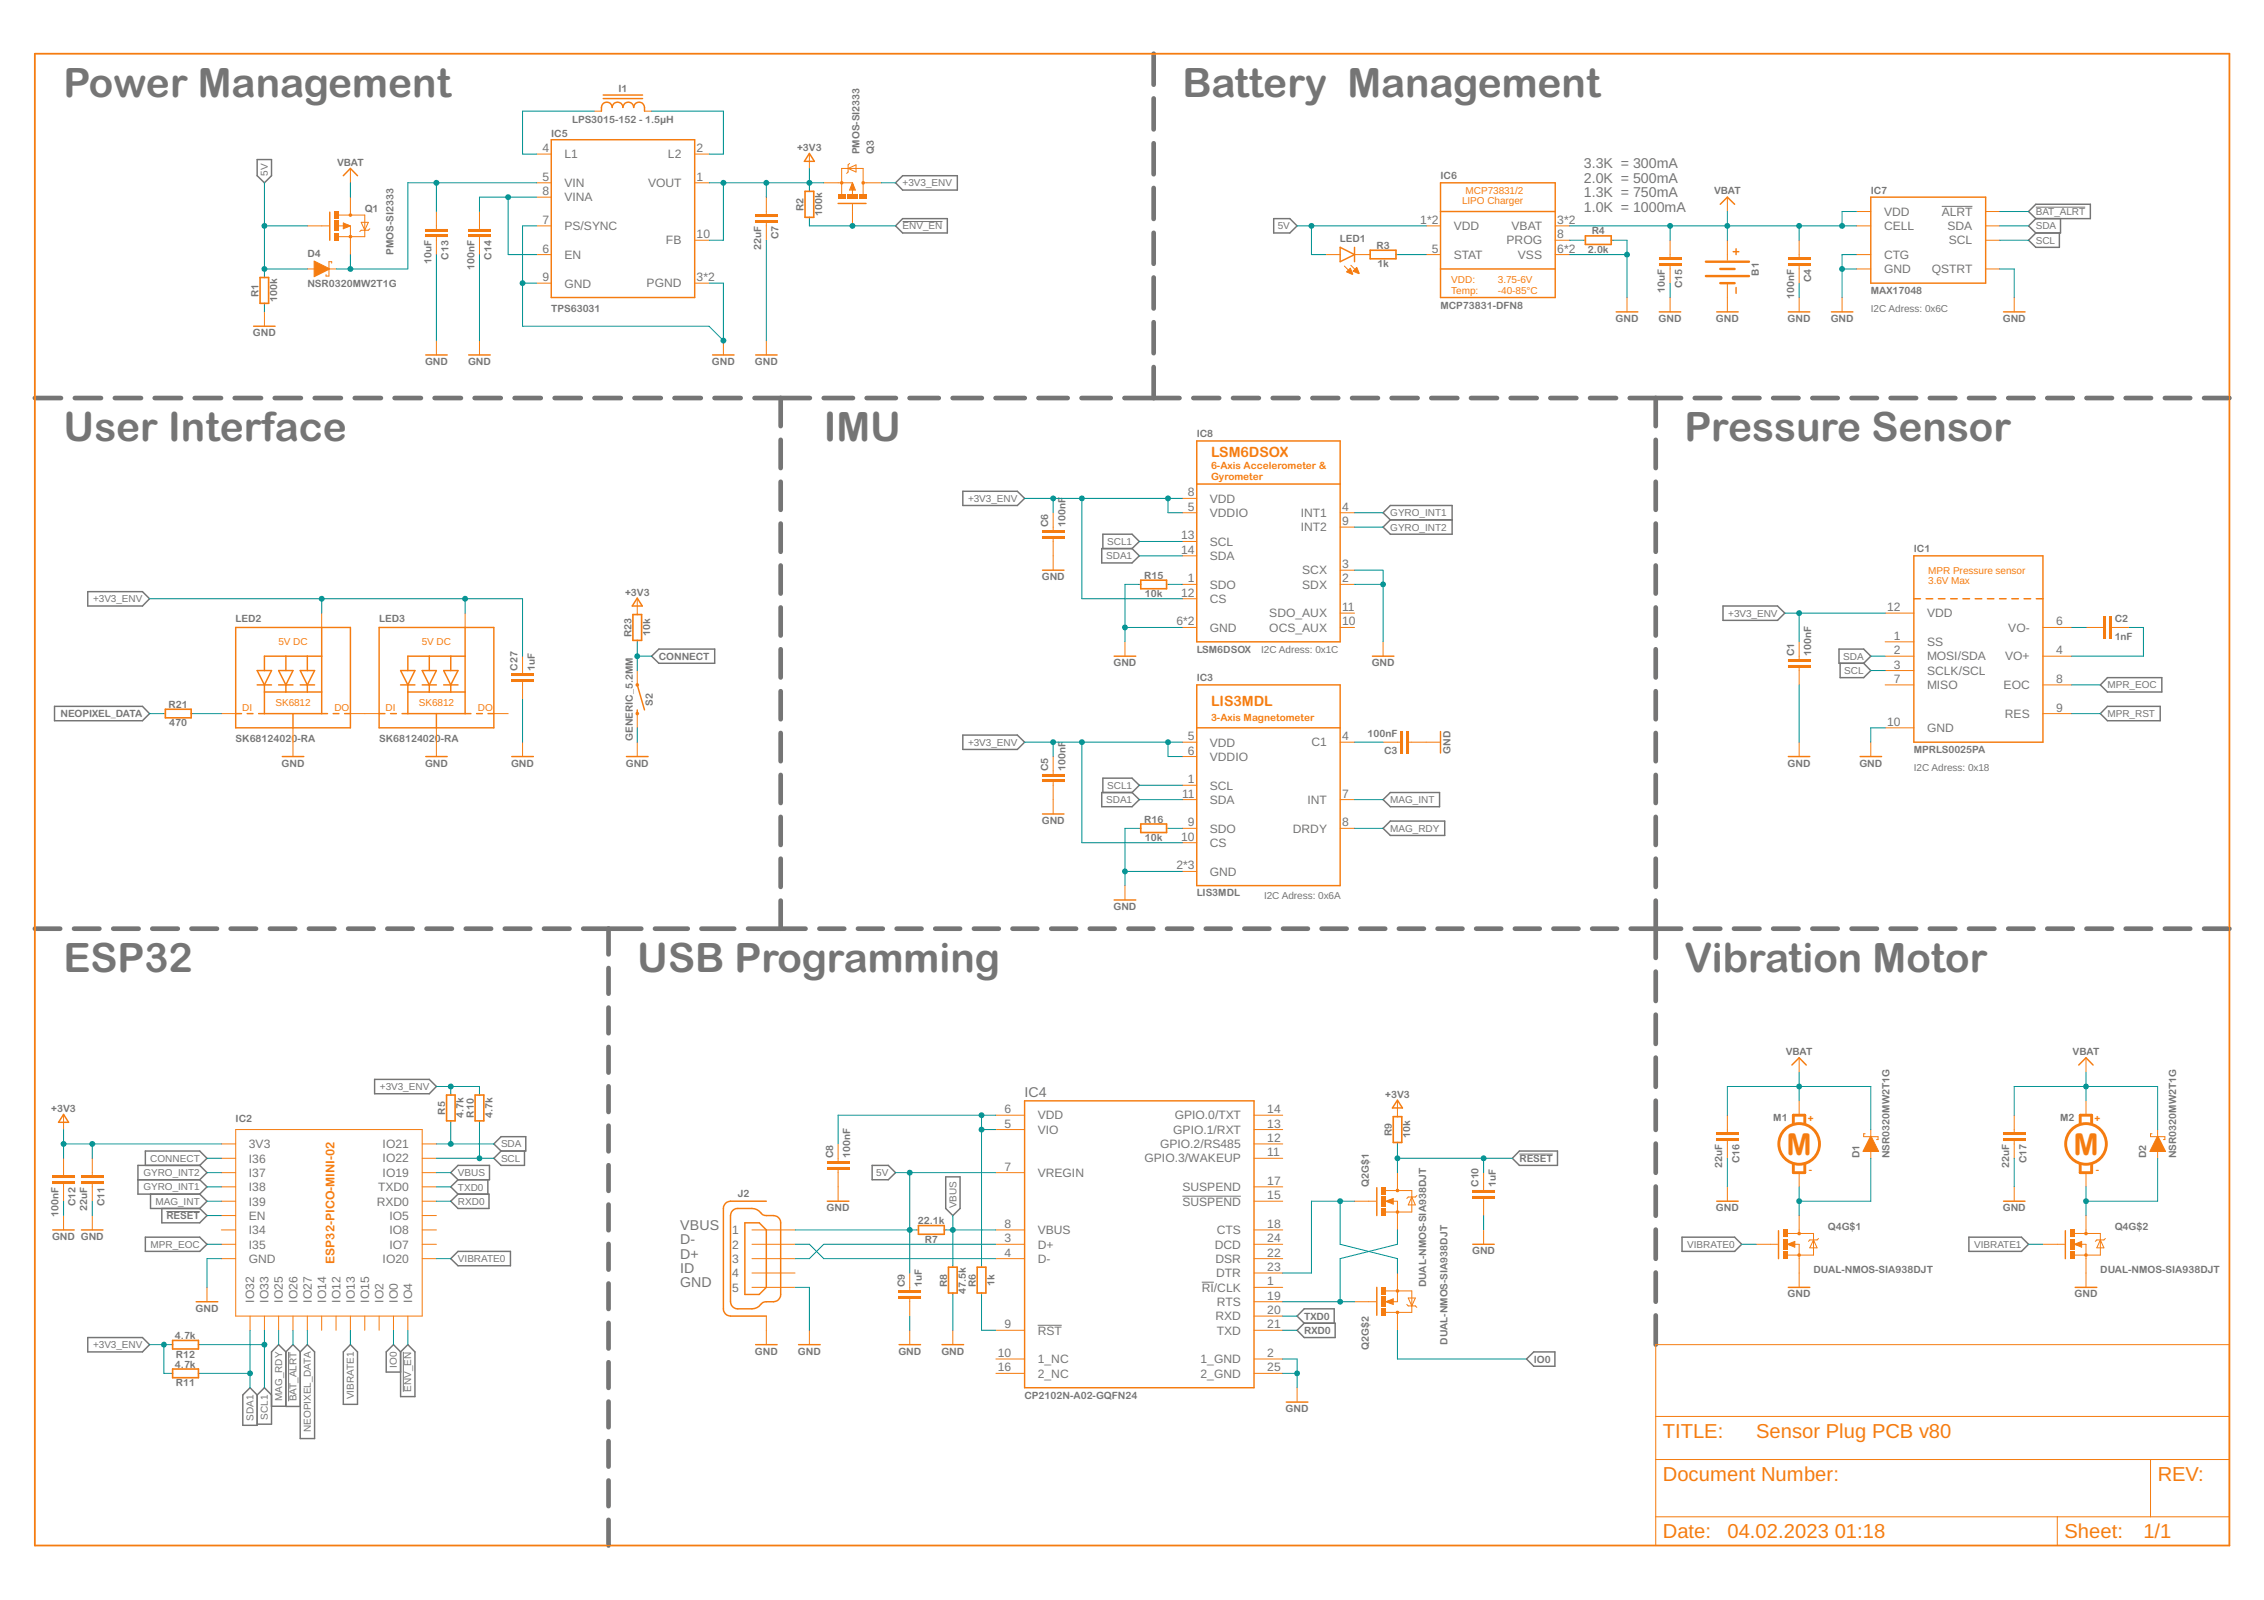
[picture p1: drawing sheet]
<svg xmlns="http://www.w3.org/2000/svg" width="297mm" height="210mm" viewBox="0 0 297 210" stroke-linecap="round" stroke-linejoin="round" font-family="sans-serif">
<defs><g id="words">
<g font-size="5.3" fill="#757575">
<text x="8.3" y="12.7">Power Management</text>
<text x="155.1" y="12.7">Battery Management</text>
<text x="8.3" y="57.9">User Interface</text>
<text x="108.1" y="57.9">IMU</text>
<text x="221" y="57.9">Pressure Sensor</text>
<text x="8.3" y="127.5">ESP32</text>
<text x="83.6" y="127.5">USB Programming</text>
<text x="221" y="127.5">Vibration Motor</text>
</g>
<g font-size="4" fill="#f57c10">
<text x="234.4" y="151.5">M</text>
<text x="272" y="151.5">M</text>
</g>
<g font-size="2.6" fill="#f57c10">
<text x="218.2" y="188.6">TITLE:</text>
<text x="230.4" y="188.6">Sensor Plug PCB v80</text>
<text x="218.2" y="194.3">Document Number:</text>
<text x="283.1" y="194.3">REV:</text>
<text x="218.2" y="201.8">Date:</text>
<text x="226.6" y="201.8">04.02.2023</text>
<text x="240.7" y="201.8">01:18</text>
<text x="270.9" y="201.8">Sheet:</text>
<text x="281.2" y="201.8">1/1</text>
</g>
<g font-size="1.9" fill="#757575">
<text x="207.8" y="22.1">3.3K = 300mA</text>
<text x="207.8" y="24">2.0K = 500mA</text>
<text x="207.8" y="27.7">1.0K = 1000mA</text>
<text x="207.8" y="25.9">1.3K = 750mA</text>
<text x="134.4" y="143.9">IC4</text>
<text x="89.3" y="161.4">VBUS</text>
<text x="89.3" y="163.2">D-</text>
<text x="89.3" y="165.1">D+</text>
<text x="89.3" y="167">ID</text>
<text x="89.3" y="168.9">GND</text>
</g>
<g font-size="1.9" fill="#f57c10">
<text x="158.9" y="59.9">LSM6DSOX</text>
<text x="158.9" y="92.7">LIS3MDL</text>
</g>
<g font-size="1.6" fill="#757575">
<text x="71.2" y="20">4</text>
<text x="71.2" y="23.7">5</text>
<text x="74.1" y="20.8">L1</text>
<text x="87.6" y="20.8">L2</text>
<text x="91.4" y="20">2</text>
<text x="91.4" y="23.7">1</text>
<text x="71.2" y="29.4">7</text>
<text x="71.2" y="25.6">8</text>
<text x="74.1" y="24.5">VIN</text>
<text x="74.1" y="26.4">VINA</text>
<text x="85" y="24.5">VOUT</text>
<text x="186.3" y="29.4">1*2</text>
<text x="204.3" y="29.4">3*2</text>
<text x="247.2" y="28.3">VDD</text>
<text x="254.8" y="28.3">ALRT</text>
<text x="71.2" y="33.1">6</text>
<text x="74.1" y="34">EN</text>
<text x="74.1" y="30.2">PS/SYNC</text>
<text x="87.4" y="32.1">FB</text>
<text x="91.4" y="31.2">10</text>
<text x="187.8" y="33.1">5</text>
<text x="190.7" y="34">STAT</text>
<text x="190.7" y="30.2">VDD</text>
<text x="197.7" y="32.1">PROG</text>
<text x="198.3" y="30.2">VBAT</text>
<text x="199.1" y="34">VSS</text>
<text x="204.3" y="31.2">8</text>
<text x="204.3" y="33.1">6*2</text>
<text x="247.2" y="30.2">CELL</text>
<text x="247.2" y="34">CTG</text>
<text x="247.2" y="35.8">GND</text>
<text x="253.5" y="35.8">QSTRT</text>
<text x="255.5" y="30.2">SDA</text>
<text x="255.7" y="32.1">SCL</text>
<text x="71.2" y="36.9">9</text>
<text x="74.1" y="37.7">GND</text>
<text x="84.8" y="37.7">PGND</text>
<text x="91.4" y="36.9">3*2</text>
<text x="155.9" y="65.1">8</text>
<text x="158.7" y="65.9">VDD</text>
<text x="155" y="70.8">13</text>
<text x="155.9" y="67">5</text>
<text x="158.7" y="71.6">SCL</text>
<text x="158.7" y="67.8">VDDIO</text>
<text x="170.7" y="67.8">INT1</text>
<text x="170.7" y="69.7">INT2</text>
<text x="176.1" y="67">4</text>
<text x="176.1" y="68.9">9</text>
<text x="155" y="72.6">14</text>
<text x="155.9" y="76.4">1</text>
<text x="158.7" y="73.5">SDA</text>
<text x="158.7" y="77.2">SDO</text>
<text x="170.9" y="75.4">SCX</text>
<text x="170.9" y="77.2">SDX</text>
<text x="176.1" y="74.5">3</text>
<text x="176.1" y="76.4">2</text>
<text x="154.4" y="82.1">6*2</text>
<text x="155" y="78.3">12</text>
<text x="158.7" y="79.1">CS</text>
<text x="158.7" y="82.9">GND</text>
<text x="166.5" y="82.9">OCS_AUX</text>
<text x="166.5" y="81">SDO_AUX</text>
<text x="176.1" y="82.1">10</text>
<text x="176.1" y="80.2">11</text>
<text x="247.6" y="80.2">12</text>
<text x="248.5" y="83.9">1</text>
<text x="252.8" y="81">VDD</text>
<text x="263.5" y="82.9">VO-</text>
<text x="269.8" y="82.1">6</text>
<text x="248.5" y="85.8">2</text>
<text x="248.5" y="87.7">3</text>
<text x="248.5" y="89.6">7</text>
<text x="252.8" y="84.8">SS</text>
<text x="252.8" y="86.6">MOSI/SDA</text>
<text x="252.8" y="88.5">SCLK/SCL</text>
<text x="263.1" y="86.6">VO+</text>
<text x="269.8" y="85.8">4</text>
<text x="269.8" y="89.6">8</text>
<text x="247.6" y="95.2">10</text>
<text x="252.8" y="90.4">MISO</text>
<text x="262.9" y="90.4">EOC</text>
<text x="263" y="94.2">RES</text>
<text x="269.8" y="93.3">9</text>
<text x="155.9" y="97.1">5</text>
<text x="155.9" y="99">6</text>
<text x="158.7" y="97.9">VDD</text>
<text x="158.7" y="99.8">VDDIO</text>
<text x="172.1" y="97.9">C1</text>
<text x="176.1" y="97.1">4</text>
<text x="252.8" y="96.1">GND</text>
<text x="155.1" y="104.6">11</text>
<text x="155.9" y="102.8">1</text>
<text x="158.7" y="103.6">SCL</text>
<text x="158.7" y="105.5">SDA</text>
<text x="171.6" y="105.5">INT</text>
<text x="176.1" y="104.6">7</text>
<text x="155" y="110.3">10</text>
<text x="155.9" y="108.4">9</text>
<text x="158.7" y="111.1">CS</text>
<text x="158.7" y="109.2">SDO</text>
<text x="169.6" y="109.2">DRDY</text>
<text x="176.1" y="108.4">8</text>
<text x="154.4" y="114">2*3</text>
<text x="158.7" y="114.9">GND</text>
<text x="131.8" y="146">6</text>
<text x="131.8" y="147.9">5</text>
<text x="136.2" y="146.9">VDD</text>
<text x="136.2" y="148.7">VIO</text>
<text x="153.9" y="148.7">GPIO.1/RXT</text>
<text x="154.1" y="146.9">GPIO.0/TXT</text>
<text x="166.3" y="146">14</text>
<text x="166.3" y="147.9">13</text>
<text x="166.3" y="149.8">12</text>
<text x="32.6" y="150.6">3V3</text>
<text x="32.6" y="152.5">I36</text>
<text x="32.6" y="154.4">I37</text>
<text x="50.2" y="154.4">IO19</text>
<text x="50.2" y="152.5">IO22</text>
<text x="50.2" y="150.6">IO21</text>
<text x="131.8" y="153.6">7</text>
<text x="136.2" y="154.4">VREGIN</text>
<text x="150.2" y="152.5">GPIO.3/WAKEUP</text>
<text x="152.2" y="150.6">GPIO.2/RS485</text>
<text x="166.3" y="151.7">11</text>
<text x="166.3" y="155.4">17</text>
<text x="32.6" y="156.3">I38</text>
<text x="32.6" y="158.2">I39</text>
<text x="32.6" y="160">EN</text>
<text x="32.6" y="161.9">I34</text>
<text x="49.4" y="158.1">RXD0</text>
<text x="49.6" y="156.3">TXD0</text>
<text x="51.1" y="161.9">IO8</text>
<text x="51.1" y="160">IO5</text>
<text x="96" y="161.9">1</text>
<text x="131.8" y="161.1">8</text>
<text x="136.2" y="161.9">VBUS</text>
<text x="155.1" y="158.1">SUSPEND</text>
<text x="155.1" y="156.3">SUSPEND</text>
<text x="159.6" y="161.9">CTS</text>
<text x="166.3" y="157.3">15</text>
<text x="166.3" y="161.1">18</text>
<text x="32.6" y="165.7">GND</text>
<text x="32.6" y="163.8">I35</text>
<text x="50.2" y="165.7">IO20</text>
<text x="51.1" y="163.8">IO7</text>
<text x="96" y="163.8">2</text>
<text x="96" y="165.7">3</text>
<text x="96" y="167.6">4</text>
<text x="131.8" y="163">3</text>
<text x="131.8" y="164.9">4</text>
<text x="136.2" y="163.8">D+</text>
<text x="136.2" y="165.7">D-</text>
<text x="159.4" y="163.8">DCD</text>
<text x="159.5" y="165.7">DSR</text>
<text x="159.6" y="167.6">DTR</text>
<text x="166.3" y="163">24</text>
<text x="166.3" y="164.9">22</text>
<text x="166.3" y="166.7">23</text>
<text x="33.4" y="170.9" transform="rotate(-90 33.4 170.9)">IO32</text>
<text x="35.2" y="170.9" transform="rotate(-90 35.2 170.9)">IO33</text>
<text x="37.1" y="170.9" transform="rotate(-90 37.1 170.9)">IO25</text>
<text x="39" y="170.9" transform="rotate(-90 39 170.9)">IO26</text>
<text x="40.9" y="170.9" transform="rotate(-90 40.9 170.9)">IO27</text>
<text x="42.8" y="170.9" transform="rotate(-90 42.8 170.9)">IO14</text>
<text x="44.7" y="170.9" transform="rotate(-90 44.7 170.9)">IO12</text>
<text x="46.5" y="170.9" transform="rotate(-90 46.5 170.9)">IO13</text>
<text x="48.4" y="170.9" transform="rotate(-90 48.4 170.9)">IO15</text>
<text x="50.3" y="170.9" transform="rotate(-90 50.3 170.9)">IO2</text>
<text x="52.2" y="170.9" transform="rotate(-90 52.2 170.9)">IO0</text>
<text x="54.1" y="170.9" transform="rotate(-90 54.1 170.9)">IO4</text>
<text x="96" y="169.4">5</text>
<text x="157.7" y="169.4">RI/CLK</text>
<text x="159.5" y="173.2">RXD</text>
<text x="159.7" y="171.3">RTS</text>
<text x="166.3" y="168.6">1</text>
<text x="166.3" y="170.5">19</text>
<text x="166.3" y="172.4">20</text>
<text x="130.9" y="178">10</text>
<text x="130.9" y="179.9">16</text>
<text x="131.8" y="174.3">9</text>
<text x="136.2" y="175.1">RST</text>
<text x="136.2" y="178.9">1_NC</text>
<text x="157.5" y="178.8">1_GND</text>
<text x="159.7" y="175.1">TXD</text>
<text x="166.3" y="178">2</text>
<text x="166.3" y="179.9">25</text>
<text x="166.3" y="174.3">21</text>
<text x="136.2" y="180.7">2_NC</text>
<text x="157.5" y="180.7">2_GND</text>
</g>
<text font-size="1.6" fill="#f57c10" x="43.9" y="165.8" transform="rotate(-90 43.9 165.8)">ESP32-PICO-MINI-02</text>
<g font-size="1.3" fill="#757575">
<text x="72.3" y="18">IC5</text>
<text x="75.1" y="16.1">LPS3015-152 - 1.5µH</text>
<text x="81.1" y="12.1">I1</text>
<text x="35.2" y="23" transform="rotate(-90 35.2 23)">5V</text>
<text x="44.2" y="21.7">VBAT</text>
<text x="104.6" y="19.8">+3V3</text>
<text x="112.8" y="20.2" transform="rotate(-90 112.8 20.2)">PMOS-SI2333</text>
<text x="114.7" y="20.2" transform="rotate(-90 114.7 20.2)">Q3</text>
<text x="189" y="23.5">IC6</text>
<text x="47.9" y="27.7">Q1</text>
<text x="105.4" y="27.7" transform="rotate(-90 105.4 27.7)">R2</text>
<text x="107.9" y="28.4" transform="rotate(-90 107.9 28.4)">100k</text>
<text x="118.4" y="24.5">+3V3_ENV</text>
<text x="224.9" y="25.5">VBAT</text>
<text x="245.5" y="25.4">IC7</text>
<text x="267.1" y="28.2">BAT_ALRT</text>
<text x="40.3" y="33.8">D4</text>
<text x="51.6" y="33.4" transform="rotate(-90 51.6 33.4)">PMOS-SI2333</text>
<text x="56.6" y="34.6" transform="rotate(-90 56.6 34.6)">10uF</text>
<text x="58.9" y="34.1" transform="rotate(-90 58.9 34.1)">C13</text>
<text x="62.2" y="35.4" transform="rotate(-90 62.2 35.4)">100nF</text>
<text x="64.5" y="34.1" transform="rotate(-90 64.5 34.1)">C14</text>
<text x="99.9" y="32.8" transform="rotate(-90 99.9 32.8)">22uF</text>
<text x="102.1" y="31.4" transform="rotate(-90 102.1 31.4)">C7</text>
<text x="118.4" y="30.1">ENV_EN</text>
<text x="167.7" y="30.1">5V</text>
<text x="175.8" y="31.7">LED1</text>
<text x="180.6" y="32.6">R3</text>
<text x="180.7" y="35.1">1k</text>
<text x="208.3" y="33.2">2.0k</text>
<text x="208.8" y="30.8">R4</text>
<text x="267.1" y="32">SCL</text>
<text x="267.1" y="30.1">SDA</text>
<text x="33.9" y="39" transform="rotate(-90 33.9 39)">R1</text>
<text x="36.4" y="39.6" transform="rotate(-90 36.4 39.6)">100k</text>
<text x="40.3" y="37.7">NSR0320MW2T1G</text>
<text x="72.3" y="40.9">TPS63031</text>
<text x="189" y="40.5">MCP73831-DFN8</text>
<text x="218.4" y="38.4" transform="rotate(-90 218.4 38.4)">10uF</text>
<text x="220.7" y="37.8" transform="rotate(-90 220.7 37.8)">C15</text>
<text x="230.8" y="36.1" transform="rotate(-90 230.8 36.1)">B1</text>
<text x="235.4" y="39.2" transform="rotate(-90 235.4 39.2)">100nF</text>
<text x="237.6" y="37" transform="rotate(-90 237.6 37)">C4</text>
<text x="245.5" y="40.9">I2C Adress: 0x6C</text>
<text x="245.5" y="38.6">MAX17048</text>
<text x="33.2" y="44.1">GND</text>
<text x="55.8" y="47.9">GND</text>
<text x="61.4" y="47.9">GND</text>
<text x="93.4" y="47.9">GND</text>
<text x="99" y="47.9">GND</text>
<text x="212" y="42.2">GND</text>
<text x="217.6" y="42.2">GND</text>
<text x="225.1" y="42.2">GND</text>
<text x="234.5" y="42.2">GND</text>
<text x="240.2" y="42.2">GND</text>
<text x="262.8" y="42.2">GND</text>
<text x="157" y="57.4">IC8</text>
<text x="127" y="65.8">+3V3_ENV</text>
<text x="137.5" y="69.1" transform="rotate(-90 137.5 69.1)">C6</text>
<text x="139.8" y="69.1" transform="rotate(-90 139.8 69.1)">100nF</text>
<text x="145.3" y="71.5">SCL1</text>
<text x="182.4" y="67.7">GYRO_INT1</text>
<text x="182.4" y="69.6">GYRO_INT2</text>
<text x="136.7" y="76.1">GND</text>
<text x="145.1" y="73.4">SDA1</text>
<text x="150.1" y="75.9">R15</text>
<text x="251.1" y="72.4">IC1</text>
<text x="12.2" y="79">+3V3_ENV</text>
<text x="30.9" y="81.6">LED2</text>
<text x="49.7" y="81.6">LED3</text>
<text x="82" y="78.2">+3V3</text>
<text x="82.9" y="83.6" transform="rotate(-90 82.9 83.6)">R23</text>
<text x="85.3" y="83.5" transform="rotate(-90 85.3 83.5)">10k</text>
<text x="150.2" y="78.4">10k</text>
<text x="226.7" y="80.9">+3V3_ENV</text>
<text x="277.4" y="83.9">1nF</text>
<text x="277.4" y="81.7">C2</text>
<text x="67.9" y="88" transform="rotate(-90 67.9 88)">C27</text>
<text x="70.2" y="88" transform="rotate(-90 70.2 88)">1uF</text>
<text x="86.4" y="86.6">CONNECT</text>
<text x="146.1" y="87.4">GND</text>
<text x="157" y="85.6">LSM6DSOX</text>
<text x="157" y="89.4">IC3</text>
<text x="165.5" y="85.7">I2C Adress: 0x1C</text>
<text x="180" y="87.4">GND</text>
<text x="235.4" y="86.1" transform="rotate(-90 235.4 86.1)">C1</text>
<text x="237.6" y="86.1" transform="rotate(-90 237.6 86.1)">100nF</text>
<text x="241.8" y="86.5">SDA</text>
<text x="242" y="88.4">SCL</text>
<text x="7.9" y="94.1">NEOPIXEL_DATA</text>
<text x="22.1" y="92.9">R21</text>
<text x="22.2" y="95.3">470</text>
<text x="85.7" y="92.6" transform="rotate(-90 85.7 92.6)">S2</text>
<text x="276.5" y="90.3">MPR_EOC</text>
<text x="276.5" y="94.1">MPR_RST</text>
<text x="30.9" y="97.4">SK68124020-RA</text>
<text x="36.9" y="100.6">GND</text>
<text x="49.7" y="97.4">SK68124020-RA</text>
<text x="55.8" y="100.6">GND</text>
<text x="67.1" y="100.6">GND</text>
<text x="82.1" y="100.6">GND</text>
<text x="83" y="97.2" transform="rotate(-90 83 97.2)">GENERIC_5.2MM</text>
<text x="127" y="97.8">+3V3_ENV</text>
<text x="137.5" y="101.1" transform="rotate(-90 137.5 101.1)">C5</text>
<text x="139.8" y="101.1" transform="rotate(-90 139.8 101.1)">100nF</text>
<text x="179.4" y="96.7">100nF</text>
<text x="181.6" y="99">C3</text>
<text x="190.3" y="98.9" transform="rotate(-90 190.3 98.9)">GND</text>
<text x="234.5" y="100.6">GND</text>
<text x="244" y="100.6">GND</text>
<text x="251.1" y="101.1">I2C Adress: 0x18</text>
<text x="251.1" y="98.8">MPRLS0025PA</text>
<text x="145.1" y="105.4">SDA1</text>
<text x="145.3" y="103.5">SCL1</text>
<text x="150.1" y="107.9">R16</text>
<text x="182.4" y="105.4">MAG_INT</text>
<text x="136.7" y="108.1">GND</text>
<text x="150.2" y="110.3">10k</text>
<text x="182.4" y="109.1">MAG_RDY</text>
<text x="146.1" y="119.4">GND</text>
<text x="157" y="117.6">LIS3MDL</text>
<text x="165.9" y="117.9">I2C Adress: 0x6A</text>
<text x="49.8" y="143">+3V3_ENV</text>
<text x="234.3" y="138.4">VBAT</text>
<text x="271.9" y="138.4">VBAT</text>
<text x="6.7" y="145.9">+3V3</text>
<text x="30.9" y="147.2">IC2</text>
<text x="58.4" y="146.2" transform="rotate(-90 58.4 146.2)">R5</text>
<text x="60.8" y="146.7" transform="rotate(-90 60.8 146.7)">4.7k</text>
<text x="62.2" y="146.6" transform="rotate(-90 62.2 146.6)">R10</text>
<text x="64.6" y="146.7" transform="rotate(-90 64.6 146.7)">4.7k</text>
<text x="181.7" y="144">+3V3</text>
<text x="182.6" y="149.1" transform="rotate(-90 182.6 149.1)">R9</text>
<text x="185" y="149.3" transform="rotate(-90 185 149.3)">10k</text>
<text x="232.7" y="147">M1</text>
<text x="270.3" y="147">M2</text>
<text x="18.8" y="154.3">GYRO_INT2</text>
<text x="19.7" y="152.4">CONNECT</text>
<text x="60.1" y="154.3">VBUS</text>
<text x="65.7" y="152.4">SCL</text>
<text x="65.7" y="150.5">SDA</text>
<text x="109.3" y="151.9" transform="rotate(-90 109.3 151.9)">C8</text>
<text x="111.6" y="151.9" transform="rotate(-90 111.6 151.9)">100nF</text>
<text x="115" y="154.3">5V</text>
<text x="179.6" y="155.7" transform="rotate(-90 179.6 155.7)">Q2G$1</text>
<text x="194" y="155.7" transform="rotate(-90 194 155.7)">C10</text>
<text x="196.2" y="155.7" transform="rotate(-90 196.2 155.7)">1uF</text>
<text x="199.3" y="152.4">RESET</text>
<text x="226" y="153.2" transform="rotate(-90 226 153.2)">22uF</text>
<text x="228.2" y="152.6" transform="rotate(-90 228.2 152.6)">C16</text>
<text x="243.9" y="151.9" transform="rotate(-90 243.9 151.9)">D1</text>
<text x="247.9" y="151.9" transform="rotate(-90 247.9 151.9)">NSR0320MW2T1G</text>
<text x="263.6" y="153.2" transform="rotate(-90 263.6 153.2)">22uF</text>
<text x="265.9" y="152.6" transform="rotate(-90 265.9 152.6)">C17</text>
<text x="281.6" y="151.9" transform="rotate(-90 281.6 151.9)">D2</text>
<text x="285.5" y="151.9" transform="rotate(-90 285.5 151.9)">NSR0320MW2T1G</text>
<text x="7.7" y="159.6" transform="rotate(-90 7.7 159.6)">100nF</text>
<text x="9.9" y="158.3" transform="rotate(-90 9.9 158.3)">C12</text>
<text x="11.4" y="158.8" transform="rotate(-90 11.4 158.8)">22uF</text>
<text x="13.7" y="158.3" transform="rotate(-90 13.7 158.3)">C11</text>
<text x="18.8" y="156.2">GYRO_INT1</text>
<text x="20.4" y="158.1">MAG_INT</text>
<text x="21.8" y="159.9">RESET</text>
<text x="60.1" y="158.1">RXD0</text>
<text x="60.1" y="156.2">TXD0</text>
<text x="96.8" y="157">J2</text>
<text x="108.5" y="158.9">GND</text>
<text x="120.4" y="160.6">22.1k</text>
<text x="125.5" y="158.5" transform="rotate(-90 125.5 158.5)">VBUS</text>
<text x="225.1" y="158.9">GND</text>
<text x="239.8" y="161.4">Q4G$1</text>
<text x="262.8" y="158.9">GND</text>
<text x="277.4" y="161.4">Q4G$2</text>
<text x="6.8" y="162.7">GND GND</text>
<text x="19.8" y="163.7">MPR_EOC</text>
<text x="60.1" y="165.6">VIBRATE0</text>
<text x="121.3" y="163">R7</text>
<text x="193.1" y="164.5">GND</text>
<text x="221.4" y="163.7">VIBRATE0</text>
<text x="237.9" y="167">DUAL-NMOS-SIA938DJT</text>
<text x="259" y="163.7">VIBRATE1</text>
<text x="275.6" y="167">DUAL-NMOS-SIA938DJT</text>
<text x="25.7" y="172.1">GND</text>
<text x="118.7" y="168.9" transform="rotate(-90 118.7 168.9)">C9</text>
<text x="121" y="168.9" transform="rotate(-90 121 168.9)">1uF</text>
<text x="124.3" y="168.8" transform="rotate(-90 124.3 168.8)">R8</text>
<text x="126.7" y="169.7" transform="rotate(-90 126.7 169.7)">47.5k</text>
<text x="128" y="168.8" transform="rotate(-90 128 168.8)">R6</text>
<text x="130.5" y="168.7" transform="rotate(-90 130.5 168.7)">1k</text>
<text x="171.1" y="173.1">TXD0</text>
<text x="187.1" y="168.9" transform="rotate(-90 187.1 168.9)">DUAL-NMOS-SIA938DJT</text>
<text x="234.5" y="170.2">GND</text>
<text x="272.2" y="170.2">GND</text>
<text x="12.2" y="176.9">+3V3_ENV</text>
<text x="23" y="179.4">4.7k</text>
<text x="23" y="175.7">4.7k</text>
<text x="23.1" y="178.1">R12</text>
<text x="52.1" y="179.4" transform="rotate(-90 52.1 179.4)">IO0</text>
<text x="99" y="177.7">GND</text>
<text x="104.7" y="177.7">GND</text>
<text x="117.9" y="177.7">GND</text>
<text x="123.5" y="177.7">GND</text>
<text x="171.1" y="175">RXD0</text>
<text x="179.6" y="177.1" transform="rotate(-90 179.6 177.1)">Q2G$2</text>
<text x="189.9" y="176.4" transform="rotate(-90 189.9 176.4)">DUAL-NMOS-SIA938DJT</text>
<text x="201.2" y="178.8">IO0</text>
<text x="23.1" y="181.9">R11</text>
<text x="37" y="183.8" transform="rotate(-90 37 183.8)">MAG_RDY</text>
<text x="38.9" y="183.8" transform="rotate(-90 38.9 183.8)">BAT_ALRT</text>
<text x="46.4" y="183.6" transform="rotate(-90 46.4 183.6)">VIBRATE1</text>
<text x="54" y="182.6" transform="rotate(-90 54 182.6)">ENV_EN</text>
<text x="134.4" y="183.6">CP2102N-A02-GQFN24</text>
<text x="168.7" y="185.2">GND</text>
<text x="33.3" y="186.4" transform="rotate(-90 33.3 186.4)">SDA1</text>
<text x="35.1" y="186.3" transform="rotate(-90 35.1 186.3)">SCL1</text>
<text x="40.8" y="187.9" transform="rotate(-90 40.8 187.9)">NEOPIXEL_DATA</text>
</g>
<g font-size="1.3" fill="#f57c10">
<text x="191.8" y="26.8">LIPO Charger</text>
<text x="192.3" y="25.4">MCP73831/2</text>
<text x="190.4" y="38.6">Temp:</text>
<text x="190.4" y="37.2">VDD:</text>
<text x="196.5" y="38.6">-40-85°C</text>
<text x="196.5" y="37.2">3.75-6V</text>
<text x="158.9" y="61.5">6-Axis Accelerometer &amp;</text>
<text x="158.9" y="62.9">Gyrometer</text>
<text x="253" y="75.3">MPR Pressure sensor</text>
<text x="253" y="76.7">3.6V Max</text>
<text x="36.5" y="84.7">5V DC</text>
<text x="55.3" y="84.7">5V DC</text>
<text x="31.8" y="93.3">DI</text>
<text x="36.1" y="92.7">SK6812</text>
<text x="43.9" y="93.3">DO</text>
<text x="50.6" y="93.3">DI</text>
<text x="55" y="92.7">SK6812</text>
<text x="62.7" y="93.3">DO</text>
<text x="158.9" y="94.6">3-Axis Magnetometer</text>
<text x="237.2" y="147.1">+</text>
<text x="274.8" y="147.1">+</text>
<text x="237.3" y="153.9">-</text>
<text x="275" y="153.9">-</text>
</g>
</g></defs>
<g fill="none" stroke="#757575" stroke-width=".61">
<path d="M151.4 7v4.1M151.4 12.9v4.1M151.4 18.8v4.1M151.4 24.7v4M151.4 30.5v4.1M151.4 36.4v4.1M4.6 52.2h3.4M9.8 52.2h3.5M15.1 52.2h3.4M20.3 52.2h3.4M25.5 52.2h3.5M30.8 52.2h3.4"/>
<path d="M36 52.2h3.5M41.3 52.2h3.4M46.5 52.2h3.5M51.8 52.2h3.4M57 52.2h3.5M62.3 52.2h3.4M67.5 52.2h3.5M72.8 52.2h3.4M78 52.2h3.4M83.2 52.2h3.5M88.5 52.2h3.4M93.7 52.2h3.5"/>
<path d="M99 52.2h7.3M102.4 52.2v3.7M102.4 57.7v3.7M108.1 52.2h3.8M113.7 52.2h3.8M119.3 52.2h3.9M125 52.2h3.8M130.6 52.2h3.9M136.2 52.2h3.9M141.9 52.2h3.8M147.5 52.2h7.2M151.4 42.3v4"/>
<path d="M151.4 48.2v4M156.6 52.2h3.4M161.8 52.2h3.4M167 52.2h3.4M172.2 52.2h3.4M177.4 52.2h3.4M182.6 52.2h3.4M187.8 52.2h3.4M193 52.2h3.4M198.2 52.2h3.4M203.4 52.2h3.4M208.6 52.2h3.4"/>
<path d="M213.8 52.2h6.8M217.2 52.2v3.7M217.2 57.7v3.7M222.4 52.2h3.3M227.5 52.2h3.3M232.6 52.2h3.4M237.8 52.2h3.3M242.9 52.2h3.4M248.1 52.2h3.3M253.2 52.2h3.3M258.3 52.2h3.4M263.5 52.2h3.3"/>
<path d="M268.6 52.2h3.3M273.7 52.2h3.4M278.9 52.2h3.3M284 52.2h3.4M289.2 52.2h3.3M102.4 63.2v3.7M102.4 68.7v3.7M102.4 74.2v3.7M102.4 79.7v3.7M217.2 63.2v3.7M217.2 68.7v3.7M217.2 74.2v3.7"/>
<path d="M217.2 79.7v3.7M102.4 85.2v3.7M102.4 90.7v3.7M102.4 96.2v3.7M217.2 85.2v3.7M217.2 90.7v3.7M217.2 96.2v3.7M102.4 101.7v3.6M102.4 107.2v3.6M102.4 112.6v3.8M102.4 118.2v3.6M217.2 101.7v3.6"/>
<path d="M217.2 107.2v3.6M217.2 112.6v3.8M217.2 118.2v7.5M4.6 121.8h3.3M9.7 121.8h3.3M14.9 121.8h3.3M20 121.8h3.3M25.1 121.8h3.4M30.3 121.8h3.3M35.4 121.8h3.3M40.5 121.8h3.4M45.7 121.8h3.3"/>
<path d="M50.8 121.8h3.3M56 121.8h3.3M61.1 121.8h3.3M66.2 121.8h3.4M71.4 121.8h3.3M76.5 121.8h7.6M79.8 121.8v3.4M79.8 127v3.4M79.8 132.2v3.4M79.8 137.4v3.3M85.9 121.8h4.3M92 121.8h4.3"/>
<path d="M98.1 121.8h7.6M107.5 121.8h3.3M112.6 121.8h3.2M117.6 121.8h3.3M122.7 121.8h3.3M127.8 121.8h3.2M132.8 121.8h3.3M137.9 121.8h3.3M143 121.8h3.2M148.1 121.8h3.2M153.1 121.8h3.3M158.2 121.8h3.3"/>
<path d="M163.3 121.8h3.2M168.3 121.8h3.3M173.4 121.8h3.3M178.5 121.8h3.2M183.5 121.8h3.3M188.6 121.8h3.3M193.7 121.8h3.3M198.8 121.8h3.2M203.8 121.8h3.3M208.9 121.8h3.3M214 121.8h6.6M217.2 127.5v3.8"/>
<path d="M217.2 133.1v3.8M217.2 138.7v3.9M222.4 121.8h3.3M227.5 121.8h3.3M232.6 121.8h3.4M237.8 121.8h3.3M242.9 121.8h3.4M248.1 121.8h3.3M253.2 121.8h3.3M258.3 121.8h3.4M263.5 121.8h3.3M268.6 121.8h3.3"/>
<path d="M273.7 121.8h3.4M278.9 121.8h3.3M284 121.8h3.4M289.2 121.8h3.3M79.8 142.5v3.4M79.8 147.7v3.3M79.8 152.9v3.3M79.8 158v3.4M217.2 144.4v3.8M217.2 150v3.9M217.2 155.7v3.8M79.8 163.2v3.4"/>
<path d="M79.8 168.4v3.3M79.8 173.5v3.4M79.8 178.7v3.4M217.2 161.3v3.8M217.2 166.9v3.9M217.2 172.6v3.8M79.8 183.9v3.3M79.8 189.1v3.3M79.8 194.2v3.4M79.8 199.4v3.4"/>
</g>
<path d="M118.4 29.1h5.3M254.8 27.1h4M267.1 27.2h6.5M21.8 158.9h4.4M155.1 156.9h7.7M199.3 151.4h4.4M37.9 177.4v6.4M52.9 177.4v5.2M136.1 173.9h3.2M157.7 168.2h1.6" fill="none" stroke="#757575" stroke-width=".13"/>
<g fill="none" stroke="#757575" stroke-width=".19">
<path d="M33.7 20.9h1.9v2.2l-.9 .9-1-.9zM117.5 24l.9-.9h7.2v1.8h-7.2zM118.4 28.7h5.9v1.9h-5.9l-.9-1zM167.1 28.7h2.1l1 .9-1 1h-2.1zM266.1 27.7l1-.9h7.2v1.9h-7.2zM267.1 30.6l-1 .9 1 .9h3.1v-1.8M267.1 28.7l-1 .9 1 1M270.3 28.7v1.9h-3.2M11.5 77.6h7.2l.9 .9-.9 1h-7.2zM126.3 64.5h7.2l.9 .9-.9 .9h-7.2zM144.5 72h4l1 .9-1 1h-4zM144.7 72v-1.9h3.8l1 .9-1 1"/>
<path d="M181.5 67.3l.9-1h8.1v3.8h-8.1l-.9-.9 .9-1zM182.4 68.2h8.1M226.1 79.5h7.1l1 .9-1 1h-7.1zM7.2 92.7h11.5l.9 .9-.9 1h-11.5zM85.5 86.1l.9-.9h7.4v1.8h-7.4zM126.3 96.4h7.2l.9 1-.9 .9h-7.2zM241.3 85.2h3.2l.9 .9-.9 .9h-3.2zM241.4 87v1.9h3.1l.9-.9-.9-1M276.5 88.9h7.1v1.9h-7.1l-.9-.9zM276.5 92.7h6.9v1.9h-6.9l-.9-1zM144.5 104h4l1 .9-1 .9h-4zM144.7 104v-1.9h3.8l1 .9-1 1"/>
<path d="M181.5 104.9l.9-.9h6.5v1.8h-6.5zM181.5 108.7l.9-1h7.1v1.9h-7.1zM18.1 154.8h8.1M19.1 152.9v-1.9h7.1l1 1-1 .9M19.7 156.7v1.8h6.5M21.2 158.5v1.9h5l1-.9-1-1M26.2 152.9h-8.1v3.8h8.1M26.2 154.8l1 .9-1 1M26.2 152.9l1 .9-1 1M26.2 156.7l1 .9-1 .9M49.1 141.6h7.2l1 .9-1 1h-7.2zM59.1 153.8l1-.9h4.1v1.9h-4.1z"/>
<path d="M59.1 157.6l1-.9h4.1v1.8h-4.1zM60.1 154.8l-1 .9 1 1M64 154.8v1.9M64.8 150.1l.9-1h3.3v1.9h-3.3zM65.7 151l-.9 1 .9 .9h3.1v-1.9M114.4 152.9h2.1l1 .9-1 1h-2.1zM124.1 154.4h1.9v4.1l-1 1-.9-1zM199.3 151h5v1.9h-5l-.9-.9zM11.5 175.5h7.2l.9 .9-.9 1h-7.2zM19.1 162.3h7.1l1 .9-1 1h-7.1zM37.5 177.4l-.9-1-1 1v9.4h-1.9M37.5 177.4l.9-1 1 1"/>
<path d="M37.5 177.4v7.1M40.3 176.4l1 1v11.3h-1.9v-11.3zM46 176.4l.9 1v6.8h-1.9v-6.8zM52.6 177.4l-1-1-.9 1v2.6h1.9M53.5 176.4l.9 1v5.8h-1.8v-5.8zM60.1 164.2h6.9v1.9h-6.9l-1-1zM170.2 174.5l.9-.9h4.1v1.9h-4.1zM171.1 173.6l-.9-.9 .9-1h3.9v1.9M200.3 178.3l.9-.9h2.8v1.8h-2.8zM220.7 162.3h6.9l.9 .9-.9 1h-6.9zM258.3 162.3h6.9l.9 .9-.9 1h-6.9zM31.9 183l.9-.9 .9 .9v4h-1.8z"/>
<path d="M33.7 183l1-.9 .9 .9M35.6 184.5h3.8"/>
</g>
<path d="M247.3 84.2h3.8M247.3 86.1h3.8M247.3 88h3.8M247.3 89.9h3.8M247.3 80.4h3.8M247.3 95.5h3.8M268 86.1h3.8M268 89.9h3.8M268 82.3h3.8M268 93.6h3.8" fill="none" stroke="#f57c10" stroke-width=".13"/>
<path d="M251.1 72.9h16.9v24.5h-16.9zM251.1 78.5h.9M252.7 78.5h.9M254.3 78.5h.9M255.9 78.5h.9M257.5 78.5h.9M259.1 78.5h.9M260.8 78.5h.8M262.3 78.5h.9M263.9 78.5h.9M265.6 78.5h.8M267.2 78.5h.8" fill="none" stroke="#f57c10" stroke-width=".19"/>
<path d="M234.5 87.4h3.1" fill="none" stroke="#f57c10" stroke-width=".38"/>
<path d="M234.5 87.2h3.1v.4h-3.1zM234.5 87.2v.4h3.1v-.4z" fill="#f57c10"/>
<path d="M234.5 86.7h3.1" fill="none" stroke="#f57c10" stroke-width=".38"/>
<path d="M234.5 86.5h3.1v.3h-3.1zM234.5 86.5v.3h3.1v-.3z" fill="#f57c10"/>
<path d="M236.1 84.2v2.3M236.1 87.6v2.3" fill="none" stroke="#f57c10" stroke-width=".13"/>
<path d="M276.1 80.8v3" fill="none" stroke="#f57c10" stroke-width=".38"/>
<path d="M275.9 80.8h.4v3h-.4zM275.9 80.8v3h.4v-3z" fill="#f57c10"/>
<path d="M276.9 80.8v3" fill="none" stroke="#f57c10" stroke-width=".38"/>
<path d="M276.7 80.8h.4v3h-.4zM276.7 80.8v3h.4v-3z" fill="#f57c10"/>
<g fill="none" stroke="#f57c10" stroke-width=".13">
<path d="M236.1 97.4v1.9M245.4 97.4v1.9M273.7 82.3h2.2M277.1 82.3h2.2M8.3 146.3v1.9M130.7 146.3h3.7M130.7 148.2h3.7M130.7 153.8h3.7M164.5 146.3h3.8M164.5 148.2h3.8M164.5 157.6h3.8M164.5 150.1h3.8"/>
<path d="M164.5 152h3.8M164.5 155.7h3.8M98.7 163.2h5.6M98.7 165.1h5.6M98.7 161.4h5.6M98.7 167h5.6M98.7 168.9h5.6M100.5 172.7v1.8M130.7 174.5h3.7M130.7 163.2h3.7M130.7 165.1h3.7M130.7 178.3h3.7"/>
<path d="M130.7 161.4h3.7M164.5 174.5h3.8M164.5 163.2h3.8M164.5 165.1h3.8M164.5 178.3h3.8M164.5 161.4h3.8M164.5 167h3.8M164.5 168.9h3.8M164.5 170.8h3.8M164.5 172.7h3.8M217.2 176.4h75.3v26.4h-75.3zM130.7 180.2h3.7"/>
<path d="M164.5 180.2h3.8M217.2 191.5h75.3M217.2 199h75.3M217.2 185.8h75.3M269.9 199v3.8M282.2 191.5v7.5"/>
</g>
<path d="M234.6 99.3h2.8M244.1 99.3h2.8M8.3 146.2l.7 1h-1.3zM96.1 158.8l.4-.2 2.2-.1a2.02 2.02 0 0 1 1.4 .9h.2a3.3 3.3 0 0 1 1.7 .2 .94 .94 0 0 1 .4 .8v9.4a.94 .94 0 0 1-.9 1 1.81 1.81 0 0 0-1.6 .2 1.61 1.61 0 0 1-1.2 .7h-1.9a.94 .94 0 0 1-1-.9v-11.3zM100.5 157.6h-4.7a.94 .94 0 0 0-.9 .9v13.2a.94 .94 0 0 0 .9 1h4.7M134.4 144.4h30.1v37.7h-30.1zM97.7 160.4h1.9l.9 1v7.5l-.9 .9h-1.9z" fill="none" stroke="#f57c10" stroke-width=".19"/>
<path d="M4.6 7h287.9v195.8h-287.9z" fill="none" stroke="#f57c10" stroke-width=".23"/>
<path d="M108.5 153.3h3" fill="none" stroke="#f57c10" stroke-width=".38"/>
<path d="M108.5 153.1h3v.4h-3zM108.5 153.1v.4h3v-.4z" fill="#f57c10"/>
<path d="M108.5 152.5h3" fill="none" stroke="#f57c10" stroke-width=".38"/>
<path d="M108.5 152.3h3v.4h-3zM108.5 152.3v.4h3v-.4z" fill="#f57c10"/>
<path d="M110 150.1v2.2M110 153.5v2.2" fill="none" stroke="#f57c10" stroke-width=".13"/>
<path d="M117.9 170.2h3" fill="none" stroke="#f57c10" stroke-width=".38"/>
<path d="M117.9 170h3v.4h-3zM117.9 170v.4h3v-.4z" fill="#f57c10"/>
<path d="M117.9 169.4h3" fill="none" stroke="#f57c10" stroke-width=".38"/>
<path d="M117.9 169.2h3v.4h-3zM117.9 169.2v.4h3v-.4z" fill="#f57c10"/>
<g fill="none" stroke="#f57c10" stroke-width=".13">
<path d="M110 155.7v1.9M183.3 146.3v.2M183.3 149.9v.2M106.2 174.5v1.9M119.4 167v2.3M119.4 170.4v2.3M119.4 174.5v1.9M120.3 161.4h.2M123.9 161.4h.2M125 166.1v.1M125 169.6v.2M125 174.5v1.9"/>
<path d="M128.8 166.1v.1M128.8 169.6v.2"/>
</g>
<path d="M182.8 146.5h1.1v3.4h-1.1zM120.5 160.8h3.4v1.1h-3.4zM124.4 166.2h1.2v3.4h-1.2zM128.2 166.2h1.1v3.4h-1.1z" fill="none" stroke="#f57c10" stroke-width=".21"/>
<path d="M108.5 157.6h2.9M104.8 176.4h2.8M118 176.4h2.8M123.6 176.4h2.8" fill="none" stroke="#f57c10" stroke-width=".19"/>
<path d="M193.1 157h3.1" fill="none" stroke="#f57c10" stroke-width=".38"/>
<path d="M193.1 156.8h3.1v.4h-3.1zM193.1 156.8v.4h3.1v-.4z" fill="#f57c10"/>
<path d="M193.1 156.3h3.1" fill="none" stroke="#f57c10" stroke-width=".38"/>
<path d="M193.1 156.1h3.1v.4h-3.1zM193.1 156.1v.4h3.1v-.4z" fill="#f57c10"/>
<path d="M183.3 144.4v1.9M194.6 153.8v2.3M194.6 157.2v2.3M194.6 161.4v1.8" fill="none" stroke="#f57c10" stroke-width=".13"/>
<path d="M183.3 144.3l.7 1.1h-1.3zM193.2 163.2h2.8" fill="none" stroke="#f57c10" stroke-width=".19"/>
<path d="M10.6 154.4h3" fill="none" stroke="#f57c10" stroke-width=".38"/>
<path d="M10.6 154.2h3v.4h-3zM10.6 154.2v.4h3v-.4z" fill="#f57c10"/>
<path d="M10.6 155.2h3" fill="none" stroke="#f57c10" stroke-width=".38"/>
<path d="M10.6 155h3v.3h-3zM10.6 155v.3h3v-.3z" fill="#f57c10"/>
<path d="M12.1 152v2.2M12.1 155.3v2.3" fill="none" stroke="#f57c10" stroke-width=".13"/>
<path d="M6.8 154.4h3" fill="none" stroke="#f57c10" stroke-width=".38"/>
<path d="M6.8 154.2h3v.4h-3zM6.8 154.2v.4h3v-.4z" fill="#f57c10"/>
<path d="M6.8 155.2h3" fill="none" stroke="#f57c10" stroke-width=".38"/>
<path d="M6.8 155h3v.3h-3zM6.8 155v.3h3v-.3z" fill="#f57c10"/>
<path d="M40.3 35.3h1M43.2 35.3h.9M43.5 34.5v-.2h-.3v1.9h-.4v-.2M29 93.6h1.9M38.4 95.5v1.9M42.2 80.4v1.9M46 93.6h1.9M8.3 152v2.2M8.3 155.3v2.3M12.1 159.5v1.9M100.5 174.5v1.9" fill="none" stroke="#f57c10" stroke-width=".13"/>
<g fill="none" stroke="#f57c10" stroke-width=".19">
<path d="M30.9 82.3h15.1v13.2h-15.1zM30.9 93.6h.8M32.4 93.6h.8M33.7 88h1.9l-.9 1.9zM33.7 89.9h1.9M33.9 93.6h9.1M34.7 89.9v3.7M34.7 90.8h7.5M36.6 88h1.8l-.9 1.9zM36.6 89.9h1.8M37.5 86.1v1.9M37.5 89.9v.9"/>
<path d="M38.4 93.6v1.9M39.4 88h1.9l-1 1.9zM39.4 89.9h1.9M40.3 86.1v1.9M40.3 89.9v.9M42.2 86.1h-7.5v1.9M42.2 82.3v11.3M43.7 93.6h.8M45.2 93.6h.8M10.7 161.4h2.8M99.1 176.4h2.9"/>
</g>
<path d="M41.2 34.2l2 1.1-2 1z" fill-rule="evenodd" fill="#f57c10" stroke="#f57c10" stroke-width=".13"/>
<path d="M67.1 89.3h3" fill="none" stroke="#f57c10" stroke-width=".38"/>
<path d="M67.1 89.1h3v.4h-3zM67.1 89.1v.4h3v-.4z" fill="#f57c10"/>
<path d="M67.1 88.5h3" fill="none" stroke="#f57c10" stroke-width=".38"/>
<path d="M67.1 88.3h3v.4h-3zM67.1 88.3v.4h3v-.4z" fill="#f57c10"/>
<path d="M21.5 93.6h.2M25.1 93.6h.2M38.4 97.4v1.9M68.6 86.1v2.2M68.6 89.5v2.2M68.6 97.4v1.9" fill="none" stroke="#f57c10" stroke-width=".13"/>
<path d="M37 99.3h2.9M67.1 99.3h2.9M83.6 93.1v.5M83.6 89.9l1 3.2" fill="none" stroke="#f57c10" stroke-width=".19"/>
<path d="M21.7 93h3.4v1.2h-3.4z" fill="none" stroke="#f57c10" stroke-width=".21"/>
<g fill="#f57c10">
<path d="M83.4 93.4h.4l.1 .2-.1 .2h-.4z" fill-rule="evenodd"/>
<circle cx="83.6" cy="89.8" r=".24"/>
</g>
<g fill="#f57c10">
<path d="M83.4 89.8a.25 .25 0 0 1 .5 0 .25 .25 0 0 1-.5 0zM83.4 89.8a.25 .25 0 0 0 .5 0 .25 .25 0 0 0-.5 0z"/>
<path d="M83.4 93.4h.4l.1 .2-.1 .2h-.4zM83.4 93.4v.4h.4l.1-.2-.1-.2z"/>
</g>
<g fill="none" stroke="#f57c10" stroke-width=".13">
<path d="M226.6 25.9v1.8M83.6 78.5v2.1M83.6 84v.2M83.6 88v1.9M83.6 93.6v1.9M83.6 97.4v1.9M8.3 159.5v1.9M29 150.1h1.9M29 152h1.9M29 153.8h1.9M29 155.7h1.9M29 157.6h1.9"/>
<path d="M29 159.5h1.9M30.9 148.2h24.5v24.5h-24.5zM55.4 150.1h1.9M55.4 152h1.9M55.4 153.8h1.9M55.4 155.7h1.9M55.4 157.6h1.9M55.4 159.5h1.9M27.2 168.9v1.9M29 165.1h1.9M29 161.4h1.9M29 163.2h1.9"/>
<path d="M32.8 172.7v1.8M34.7 172.7v1.8M36.6 172.7v1.8M38.4 172.7v1.8M40.3 172.7v1.8M42.2 172.7v1.8M44.1 172.7v1.8M46 172.7v1.8M47.9 172.7v1.8M49.7 172.7v1.8M51.6 172.7v1.8M53.5 172.7v1.8"/>
<path d="M55.4 165.1h1.9M55.4 161.4h1.9M55.4 163.2h1.9M170.2 182.1v1.8"/>
</g>
<path d="M83 80.6h1.2v3.4h-1.2z" fill="none" stroke="#f57c10" stroke-width=".21"/>
<path d="M225.7 26.8l.9-.9 1 .9M83.6 78.5l.7 1h-1.3zM82.2 99.3h2.8M6.9 161.4h2.8M25.7 170.8h2.9M168.8 183.9h2.8" fill="none" stroke="#f57c10" stroke-width=".19"/>
<path d="M184.7 95.9v3" fill="none" stroke="#f57c10" stroke-width=".38"/>
<path d="M184.5 95.9h.4v3h-.4zM184.5 95.9v3h.4v-3z" fill="#f57c10"/>
<path d="M183.9 95.9v3" fill="none" stroke="#f57c10" stroke-width=".38"/>
<path d="M183.7 95.9h.4v3h-.4zM183.7 95.9v3h.4v-3z" fill="#f57c10"/>
<path d="M181.5 97.4h2.2M184.8 97.4h2.3" fill="none" stroke="#f57c10" stroke-width=".13"/>
<path d="M136.7 102.4h3" fill="none" stroke="#f57c10" stroke-width=".38"/>
<path d="M136.7 102.3h3v.3h-3zM136.7 102.3v.3h3v-.3z" fill="#f57c10"/>
<path d="M136.7 101.7h3" fill="none" stroke="#f57c10" stroke-width=".38"/>
<path d="M136.7 101.5h3v.4h-3zM136.7 101.5v.4h3v-.4z" fill="#f57c10"/>
<path d="M138.2 99.3v2.2M138.2 102.6v2.3" fill="none" stroke="#f57c10" stroke-width=".13"/>
<path d="M136.7 70.5h3" fill="none" stroke="#f57c10" stroke-width=".38"/>
<path d="M136.7 70.3h3v.4h-3zM136.7 70.3v.4h3v-.4z" fill="#f57c10"/>
<path d="M136.7 69.7h3" fill="none" stroke="#f57c10" stroke-width=".38"/>
<path d="M136.7 69.5h3v.4h-3zM136.7 69.5v.4h3v-.4z" fill="#f57c10"/>
<g fill="none" stroke="#f57c10" stroke-width=".13">
<path d="M78 14.6h.9M84.6 14.6h.9M34.7 36.2v.2M34.7 39.8v.2M46 22.1v1.9M70.4 33.4h1.9M70.4 37.1h1.9M70.4 20.2h1.9M70.4 29.6h1.9M70.4 24h1.9M70.4 25.9h1.9M91.1 31.5h1.9"/>
<path d="M91.1 37.1h1.9M91.1 20.2h1.9M91.1 24h1.9M106.2 20.2v1.9M106.2 24.9v.2M106.2 28.5v.2M34.7 40.9v1.9M138.2 67.3v2.2M138.2 70.7v4.1M187.1 97.4h1.9M138.2 104.9v1.9"/>
</g>
<path d="M72.3 18.3h18.8v20.7h-18.8zM78.9 14.6a.94 .94 0 0 1 .5-1.2 .7 .7 0 0 1 .9 .7 .7 .7 0 0 1 .7-.7 .7 .7 0 0 1 .7 .7 .71 .71 0 0 1 .7-.7 .71 .71 0 0 1 .7 .7 .71 .71 0 0 1 .8-.7 .71 .71 0 0 1 .7 .7v.5M79.1 12.9h5.2M79.1 12.5h5.2M45 23.1l1-1 .9 1M106.2 20.1l.6 1.1h-1.3zM33.3 42.8h2.8M136.8 74.8h2.8M189 96v2.8M136.8 106.8h2.8" fill="none" stroke="#f57c10" stroke-width=".19"/>
<path d="M34.1 36.4h1.1v3.4h-1.1zM105.6 25.1h1.2v3.4h-1.2z" fill="none" stroke="#f57c10" stroke-width=".21"/>
<path d="M99 28.3h3" fill="none" stroke="#f57c10" stroke-width=".38"/>
<path d="M99 28.1h3v.4h-3zM99 28.1v.4h3v-.4z" fill="#f57c10"/>
<path d="M99 29.1h3" fill="none" stroke="#f57c10" stroke-width=".38"/>
<path d="M99 28.9h3v.4h-3zM99 28.9v.4h3v-.4z" fill="#f57c10"/>
<path d="M100.5 25.9v2.2M100.5 29.3v2.2M94.9 44.7v1.9M100.5 44.7v1.9" fill="none" stroke="#f57c10" stroke-width=".13"/>
<path d="M93.5 46.6h2.8M99.1 46.6h2.9" fill="none" stroke="#f57c10" stroke-width=".19"/>
<path d="M55.8 30.2h3" fill="none" stroke="#f57c10" stroke-width=".38"/>
<path d="M55.8 30h3v.4h-3zM55.8 30v.4h3v-.4z" fill="#f57c10"/>
<path d="M55.8 30.9h3" fill="none" stroke="#f57c10" stroke-width=".38"/>
<path d="M55.8 30.8h3v.3h-3zM55.8 30.8v.3h3v-.3z" fill="#f57c10"/>
<path d="M57.3 27.7v2.3M57.3 31.1v2.3" fill="none" stroke="#f57c10" stroke-width=".13"/>
<path d="M61.4 30.2h3" fill="none" stroke="#f57c10" stroke-width=".38"/>
<path d="M61.4 30h3v.4h-3zM61.4 30v.4h3v-.4z" fill="#f57c10"/>
<path d="M61.4 30.9h3" fill="none" stroke="#f57c10" stroke-width=".38"/>
<path d="M61.4 30.8h3v.3h-3zM61.4 30.8v.3h3v-.3z" fill="#f57c10"/>
<g fill="none" stroke="#f57c10" stroke-width=".13">
<path d="M62.9 27.7v2.3M62.9 31.1v2.3M173.9 33.4h1.9M176.4 34.9l1 1M177.2 34.8l1.1 1M177.7 33.4h2.1M183.2 33.4h.1M187.1 33.4h1.9M187.1 29.6h1.9M204 31.5h1.9M204 33.4h1.9M204 29.6h1.9"/>
<path d="M207.8 31.5h.2M211.4 31.5h.2M213.5 39v1.9M57.3 44.7v1.9M62.9 44.7v1.9"/>
</g>
<path d="M175.8 32.4l1.9 1-1.9 .9zM177.7 32.4v1.9M189 27.7h15M189 24h15v15h-15zM189 35.3h15M55.9 46.6h2.8M61.5 46.6h2.8M212 40.9h2.9" fill="none" stroke="#f57c10" stroke-width=".19"/>
<path d="M179.8 32.8h3.4v1.2h-3.4zM208 30.9h3.4v1.2h-3.4z" fill="none" stroke="#f57c10" stroke-width=".21"/>
<g fill="#f57c10" stroke="#f57c10" stroke-width=".13">
<path d="M176.7 35.7l.5-.5 .3 .7-.1 .1z" fill-rule="evenodd"/>
<path d="M177.5 35.6l.5-.5 .3 .8z" fill-rule="evenodd"/>
</g>
<path d="M217.6 34h3" fill="none" stroke="#f57c10" stroke-width=".38"/>
<path d="M217.6 33.8h3v.3h-3zM217.6 33.8v.3h3v-.3z" fill="#f57c10"/>
<path d="M217.6 34.7h3" fill="none" stroke="#f57c10" stroke-width=".38"/>
<path d="M217.6 34.5h3v.4h-3zM217.6 34.5v.4h3v-.4z" fill="#f57c10"/>
<g fill="none" stroke="#f57c10" stroke-width=".13">
<path d="M219.1 31.5v2.3M219.1 34.9v2.2M219.1 39v1.9M226.6 39v1.9M241.7 39v1.9M243.6 27.7h1.8M243.6 29.6h1.8M243.6 33.4h1.8M243.6 35.3h1.8M260.5 27.7h1.9M260.5 29.6h1.9M260.5 35.3h1.9"/>
<path d="M260.5 31.5h1.9M264.3 39v1.9M47.9 93.6h1.8M57.3 95.5v3.8M61 80.4v1.9M64.8 93.6h1.9M179.6 157.6h.9M181.8 157.6l1-.4v.8zM181.9 156.2h3.3v2.8h-3.4M182.7 157.6h.6v1.9M183.3 155.7v.5M185.2 157l.5 1.1h-.9z"/>
<path d="M185.9 156.8l-.2 .2h-.9l-.2 .2"/>
</g>
<g fill="none" stroke="#f57c10" stroke-width=".19">
<path d="M245.4 25.9h15.1v11.2h-15.1zM217.7 40.9h2.8M225.2 40.9h2.8M240.3 40.9h2.8M262.9 40.9h2.8M49.7 82.3h15.1v13.2h-15.1zM49.7 93.6h.8M51.2 93.6h.8M52.6 88h1.8l-.9 1.9zM52.6 89.9h1.8M52.7 93.6h9.1M53.5 89.9v3.7"/>
<path d="M53.5 90.8h7.5M55.4 88h1.9l-1 1.9zM55.4 89.9h1.9M55.9 99.3h2.8M56.3 86.1v1.9M56.3 89.9v.9M57.3 93.6v1.9M58.2 88h1.9l-1 1.9zM58.2 89.9h1.9M59.1 86.1v1.9M59.1 89.9v.9M61 86.1h-7.5v1.9"/>
<path d="M61 82.3v11.3M62.5 93.6h.8M64 93.6h.8M180.6 155.8v3.7"/>
</g>
<path d="M182.7 157.4l-.7 .2 .7 .2v-.2h-.2" fill="none" stroke="#f57c10" stroke-width=".23"/>
<g fill="#f57c10">
<path d="M183.2 156h.3l.1 .2-.1 .2h-.3z" fill-rule="evenodd"/>
<path d="M181.3 158.5h.5v1h-.5z" fill-rule="evenodd"/>
<path d="M181.3 155.7h.5v1h-.5z" fill-rule="evenodd"/>
<path d="M181.3 156.9h.5v1.3h-.5z" fill-rule="evenodd"/>
<circle cx="183.4" cy="159" r=".24"/>
</g>
<g fill="#f57c10">
<path d="M183.1 159a.25 .25 0 0 1 .5 0 .25 .25 0 0 1-.5 0zM183.1 159a.25 .25 0 0 0 .5 0 .25 .25 0 0 0-.5 0z"/>
<path d="M183.2 156h.3l.1 .2-.1 .2h-.3zM183.2 156v.4h.3l.1-.2-.1-.2z"/>
<path d="M181.3 158.5h.5v1h-.5zM181.3 158.5v1h.5v-1z"/>
<path d="M181.3 155.7h.5v1h-.5zM181.3 155.7v1h.5v-1z"/>
<path d="M181.3 156.9h.5v1.3h-.5zM181.3 156.9v1.3h.5v-1.3z"/>
</g>
<path d="M177.7 157.6h1.9M183.3 153.8v1.9M183.3 159.5v1.9M179.6 170.8h.9M181.8 169.4h3.4v2.8h-3.3M181.8 170.8l1-.4v.7zM183.3 168.9v1.9h-.6M183.3 172.2v.5M184.6 171.1l.2 .2h.9l.2 .2M184.8 170.3h.9l-.5 1z" fill="none" stroke="#f57c10" stroke-width=".13"/>
<path d="M180.6 168.9v3.7" fill="none" stroke="#f57c10" stroke-width=".19"/>
<path d="M182.5 170.8h.2v-.2l-.7 .2 .7 .2" fill="none" stroke="#f57c10" stroke-width=".23"/>
<g fill="#f57c10">
<path d="M183.2 172h.3l.1 .2-.1 .1-.2 .1-.1-.1z" fill-rule="evenodd"/>
<path d="M181.3 168.9h.5v.9h-.5z" fill-rule="evenodd"/>
<path d="M181.3 171.7h.5v.9h-.5z" fill-rule="evenodd"/>
<path d="M181.3 170.1h.5v1.3h-.5z" fill-rule="evenodd"/>
<circle cx="183.4" cy="169.3" r=".24"/>
</g>
<g fill="#f57c10">
<path d="M183.1 169.3a.25 .25 0 0 1 .5 0 .25 .25 0 0 1-.5 0zM183.1 169.3a.25 .25 0 0 0 .5 0 .25 .25 0 0 0-.5 0z"/>
<path d="M183.2 172h.3l.1 .2-.1 .1-.2 .1-.1-.1zM183.2 172v.3l.1 .1 .2-.1 .1-.1-.1-.2z"/>
<path d="M181.3 168.9h.5v.9h-.5zM181.3 168.9v.9h.5v-.9z"/>
<path d="M181.3 171.7h.5v.9h-.5zM181.3 171.7v.9h.5v-.9z"/>
<path d="M181.3 170.1h.5v1.3h-.5zM181.3 170.1v1.3h.5v-1.3z"/>
</g>
<g fill="none" stroke="#f57c10" stroke-width=".13">
<path d="M42.2 29.6h1M44.5 29.6h.6M44.5 28.2h3.4v2.9h-3.4M45 29.3l1 .3-1 .4zM46 27.7v.5M46 29.6v1.9M47.4 29.2h.9l-.4 1zM48.5 30l-.2 .2h-.9l-.2 .2M149.5 76.7h.2M153.1 76.7h.1M147.6 84.2v1.9M149.5 108.7h.2"/>
<path d="M153.1 108.7h.1M59.1 143.5v.2M59.1 147v.2M62.9 143.5v.2M62.9 147v.2M177.7 170.8h1.9M183.3 167v1.9M183.3 172.7v1.8"/>
</g>
<path d="M149.7 76.1h3.4v1.1h-3.4zM149.7 108.1h3.4v1.1h-3.4zM58.6 143.7h1.1v3.3h-1.1zM62.3 143.7h1.2v3.3h-1.2z" fill="none" stroke="#f57c10" stroke-width=".21"/>
<path d="M43.3 27.8v3.7M146.2 86.1h2.8" fill="none" stroke="#f57c10" stroke-width=".19"/>
<path d="M45.3 29.6h-.2v-.2l.7 .2-.7 .2" fill="none" stroke="#f57c10" stroke-width=".23"/>
<g fill="#f57c10">
<path d="M45.8 30.9h.3l.1 .2-.1 .1h-.3l-.1-.1z" fill-rule="evenodd"/>
<path d="M43.9 30.6h.6v.9h-.6z" fill-rule="evenodd"/>
<path d="M43.9 27.7h.6v1h-.6z" fill-rule="evenodd"/>
<path d="M43.9 29h.6v1.3h-.6z" fill-rule="evenodd"/>
<circle cx="46" cy="28.2" r=".24"/>
</g>
<g fill="#f57c10">
<path d="M45.8 30.9h.3l.1 .2-.1 .1h-.3l-.1-.1zM45.8 30.9l-.1 .2 .1 .1h.3l.1-.1-.1-.2z"/>
<path d="M45.7 28.2a.25 .25 0 0 1 .5 0 .25 .25 0 0 1-.5 0zM45.7 28.2a.25 .25 0 0 0 .5 0 .25 .25 0 0 0-.5 0z"/>
<path d="M43.9 30.6h.6v.9h-.6zM43.9 30.6v.9h.6v-.9z"/>
<path d="M43.9 27.7h.6v1h-.6zM43.9 27.7v1h.6v-1z"/>
<path d="M43.9 29h.6v1.3h-.6zM43.9 29v1.3h.6v-1.3z"/>
</g>
<path d="M40.3 29.6h1.9M46 25.9v1.8M46 31.5v1.9M110 24h1.8M111.3 22.1l1-.5v1zM111.5 21.4l-.2 .2v1l-.2 .2M111.8 24l.4 .9h-.7zM111.8 24.8v.7M111.8 26.8v.9M113.2 25.5v-3.4h-2.8v3.4M113.2 24h.5" fill="none" stroke="#f57c10" stroke-width=".13"/>
<path d="M110 26.7h3.6" fill="none" stroke="#f57c10" stroke-width=".19"/>
<path d="M111.8 24.6v.2h.2l-.2-.6-.1 .6" fill="none" stroke="#f57c10" stroke-width=".23"/>
<g fill="#f57c10">
<path d="M110.3 23.8h.3l.1 .2-.1 .2h-.2h-.1z" fill-rule="evenodd"/>
<path d="M113.1 23.8h.3v.4h-.2h-.1z" fill-rule="evenodd"/>
<path d="M110 25.5h.9v.6h-.9z" fill-rule="evenodd"/>
<path d="M112.8 25.5h.9v.6h-.9z" fill-rule="evenodd"/>
<path d="M111.2 25.5h1.3v.6h-1.3z" fill-rule="evenodd"/>
</g>
<g fill="#f57c10">
<path d="M110.3 23.8h.3l.1 .2-.1 .2h-.2h-.1zM110.3 23.8v.4h.1h.2l.1-.2-.1-.2z"/>
<path d="M113.1 23.8h.3v.4h-.2h-.1zM113.1 23.8v.4h.1h.2v-.4z"/>
<path d="M110 25.5h.9v.6h-.9zM110 25.5v.6h.9v-.6z"/>
<path d="M112.8 25.5h.9v.6h-.9zM112.8 25.5v.6h.9v-.6z"/>
<path d="M111.2 25.5h1.3v.6h-1.3zM111.2 25.5v.6h1.3v-.6z"/>
</g>
<path d="M108.1 24h1.9M111.8 27.7v1.9M113.7 24h1.9" fill="none" stroke="#f57c10" stroke-width=".13"/>
<path d="M234.5 34h3.1" fill="none" stroke="#f57c10" stroke-width=".38"/>
<path d="M234.5 33.8h3.1v.3h-3.1zM234.5 33.8v.3h3.1v-.3z" fill="#f57c10"/>
<path d="M234.5 34.7h3.1" fill="none" stroke="#f57c10" stroke-width=".38"/>
<path d="M234.5 34.5h3.1v.4h-3.1zM234.5 34.5v.4h3.1v-.4z" fill="#f57c10"/>
<path d="M236.1 31.5v2.3M236.1 34.9v2.2M236.1 39v1.9M236.1 138.8v1.9M236.1 144.4v1.9M236.1 153.8v1.9M244.7 148.7h-.2v.4h1.9v.4h-.2M245.4 148.2v.9M245.4 151v1M236.1 167v1.9" fill="none" stroke="#f57c10" stroke-width=".13"/>
<path d="M234.6 40.9h2.8M235.1 139.7l1-.9 .9 .9M234.6 168.9h2.8" fill="none" stroke="#f57c10" stroke-width=".19"/>
<g fill="none" stroke="#f57c10" stroke-width=".38">
<path d="M225.1 148.7h3M235.3 147.4v-1.1h1.5v1.1M235.3 152.7v1.1h1.5v-1.1"/>
<circle cx="236.1" cy="150.1" r="2.67"/>
</g>
<path d="M245.4 149.1l1.1 2h-2.1z" fill-rule="evenodd" fill="#f57c10" stroke="#f57c10" stroke-width=".13"/>
<path d="M225.1 148.5h3v.4h-3zM225.1 148.5v.4h3v-.4z" fill="#f57c10"/>
<path d="M225.1 149.5h3" fill="none" stroke="#f57c10" stroke-width=".38"/>
<path d="M225.1 149.3h3v.4h-3zM225.1 149.3v.4h3v-.4z" fill="#f57c10"/>
<path d="M273.7 138.8v1.9M226.6 146.3v2.3M226.6 149.7v2.3M226.6 155.7v1.9M273.7 144.4v1.9M273.7 153.8v1.9M282.3 148.7h-.1v.4h1.8v.4h-.2M283.1 148.2v.9M283.1 151v1M273.7 167v1.9" fill="none" stroke="#f57c10" stroke-width=".13"/>
<path d="M272.7 139.7l1-.9 .9 .9M225.2 157.6h2.8M272.3 168.9h2.8" fill="none" stroke="#f57c10" stroke-width=".19"/>
<g fill="none" stroke="#f57c10" stroke-width=".38">
<path d="M262.8 148.7h3M272.9 147.4v-1.1h1.5v1.1M272.9 152.7v1.1h1.5v-1.1"/>
<circle cx="273.7" cy="150.1" r="2.67"/>
</g>
<path d="M283.1 149.1l1 2h-2z" fill-rule="evenodd" fill="#f57c10" stroke="#f57c10" stroke-width=".13"/>
<path d="M262.8 148.5h3v.4h-3zM262.8 148.5v.4h3v-.4z" fill="#f57c10"/>
<path d="M262.8 149.5h3" fill="none" stroke="#f57c10" stroke-width=".38"/>
<path d="M262.8 149.3h3v.4h-3zM262.8 149.3v.4h3v-.4z" fill="#f57c10"/>
<path d="M264.3 146.3v2.3M264.3 149.7v2.3M264.3 155.7v1.9M232.3 163.2h.9M234.5 163.2l1-.3v.7zM234.6 161.8h3.3v2.9h-3.4M235.4 163.2h.7v1.9M236.1 161.4v.4M237.9 162.7l.5 1h-1zM238.6 162.5l-.2 .2h-1l-.1 .2" fill="none" stroke="#f57c10" stroke-width=".13"/>
<path d="M262.9 157.6h2.8M233.3 161.5v3.6" fill="none" stroke="#f57c10" stroke-width=".19"/>
<path d="M235.4 163l-.7 .2 .7 .2v-.2h-.2" fill="none" stroke="#f57c10" stroke-width=".23"/>
<g fill="#f57c10">
<path d="M235.9 161.6h.3v.4h-.3l-.1-.2z" fill-rule="evenodd"/>
<path d="M234 164.2h.5v.9h-.5z" fill-rule="evenodd"/>
<path d="M234 161.4h.5v.9h-.5z" fill-rule="evenodd"/>
<path d="M234 162.6h.5v1.3h-.5z" fill-rule="evenodd"/>
<circle cx="236" cy="164.6" r=".25"/>
</g>
<g fill="#f57c10">
<path d="M235.8 164.7a.25 .25 0 0 1 .5 0 .25 .25 0 0 1-.5 0zM235.8 164.6a.25 .25 0 0 0 .5 0 .25 .25 0 0 0-.5 0z"/>
<path d="M235.9 161.6h.3v.4h-.3l-.1-.2zM235.9 161.6l-.1 .2 .1 .2h.3v-.4z"/>
<path d="M234 164.2h.5v.9h-.5zM234 164.2v.9h.5v-.9z"/>
<path d="M234 161.4h.5v.9h-.5zM234 161.4v.9h.5v-.9z"/>
<path d="M234 162.6h.5v1.3h-.5zM234 162.6v1.3h.5v-1.3z"/>
</g>
<path d="M236.1 159.5v1.9M230.4 163.2h1.9M236.1 165.1v1.9M269.9 163.2h1M272.2 163.2l.9-.3v.7zM272.2 161.8h3.4v2.9h-3.4M273 163.2h.7v1.9M273.7 161.4v.4M275.6 162.7l.4 1h-.9zM276.2 162.5l-.2 .2h-.9l-.2 .2" fill="none" stroke="#f57c10" stroke-width=".13"/>
<path d="M271 161.5v3.6" fill="none" stroke="#f57c10" stroke-width=".19"/>
<path d="M273 163l-.6 .2 .6 .2v-.2h-.2" fill="none" stroke="#f57c10" stroke-width=".23"/>
<g fill="#f57c10">
<path d="M273.5 161.6h.4v.4h-.4l-.1-.2z" fill-rule="evenodd"/>
<path d="M271.6 164.2h.6v.9h-.6z" fill-rule="evenodd"/>
<path d="M271.6 161.4h.6v.9h-.6z" fill-rule="evenodd"/>
<path d="M271.6 162.6h.6v1.3h-.6z" fill-rule="evenodd"/>
<circle cx="273.7" cy="164.6" r=".25"/>
</g>
<g fill="#f57c10">
<path d="M273.4 164.7a.25 .25 0 0 1 .5 0 .25 .25 0 0 1-.5 0zM273.4 164.6a.25 .25 0 0 0 .5 0 .25 .25 0 0 0-.5 0z"/>
<path d="M273.5 161.6h.4v.4h-.4l-.1-.2zM273.5 161.6l-.1 .2 .1 .2h.4v-.4z"/>
<path d="M271.6 164.2h.6v.9h-.6zM271.6 164.2v.9h.6v-.9z"/>
<path d="M271.6 161.4h.6v.9h-.6zM271.6 161.4v.9h.6v-.9z"/>
<path d="M271.6 162.6h.6v1.3h-.6zM271.6 162.6v1.3h.6v-1.3z"/>
</g>
<g fill="none" stroke="#f57c10" stroke-width=".13">
<path d="M226.6 31.5v2.6M226.6 37.1v1.9M155.1 78.5h1.9M155.1 67.3h1.9M155.1 71h1.9M155.1 72.9h1.9M155.1 76.7h1.9M155.1 65.4h1.9M175.8 67.3h1.9M175.8 69.2h1.9M175.8 74.8h1.9M175.8 76.7h1.9"/>
<path d="M155.1 82.3h1.9M155.1 97.4h1.9M155.1 99.3h1.9M175.8 82.3h1.9M175.8 80.4h1.9M175.8 97.4h1.9M181.5 84.2v1.9M147.6 116.2v1.9M155.1 110.6h1.9M155.1 108.7h1.9M155.1 114.3h1.9M155.1 104.9h1.9"/>
<path d="M155.1 103h1.9M175.8 108.7h1.9M175.8 104.9h1.9M273.7 159.5v1.9M22.5 176.4h.1M26 176.4h.2M268 163.2h1.9M273.7 165.1v1.9M22.5 180.2h.1M26 180.2h.2"/>
</g>
<path d="M223.8 34.3h5.7M223.8 36.2h5.7M225.7 35.3h1.9M225.7 37.1h1.9" fill="none" stroke="#f57c10" stroke-width=".32"/>
<path d="M227.4 33h.7M227.8 32.6v.8M227.8 37.7v.8M157 57.8h18.8v26.4h-18.8zM157 63.5h18.8M157 89.9h18.8v26.3h-18.8zM157 95.5h18.8M180.1 86.1h2.8M146.2 118.1h2.8" fill="none" stroke="#f57c10" stroke-width=".19"/>
<path d="M22.6 179.6h3.4v1.1h-3.4zM22.6 175.9h3.4v1.1h-3.4z" fill="none" stroke="#f57c10" stroke-width=".21"/>
<path d="M68.6 91.7v5.7M83.6 95.5v1.9M236.1 89.9v7.5M247.3 95.5h-1.9v1.9M8.3 157.6v1.9M12.1 157.6v1.9M194.6 159.5v1.9M104.3 168.9h1.9v5.6M119.4 172.7v1.8M125 169.8v4.7M168.3 178.3h1.9v3.8M168.3 180.2h1.9" fill="none" stroke="#009292" stroke-width=".13"/>
<circle cx="170.2" cy="180.2" r=".38" fill="#009292"/>
<path d="M169.8 180.2a.4 .4 0 0 1 .8 0 .4 .4 0 0 1-.8 0zM169.8 180.2a.4 .4 0 0 0 .8 0 .4 .4 0 0 0-.8 0z" fill="#009292"/>
<path d="M34.7 40v.9M68.6 37.1h1.8M70.4 29.6h-1.8v13.2h24.4l1.9 1.9v-7.6h-1.9M29 165.1h-1.8v3.8" fill="none" stroke="#009292" stroke-width=".13"/>
<g fill="#009292">
<circle cx="68.6" cy="37.1" r=".38"/>
<circle cx="94.9" cy="44.7" r=".38"/>
</g>
<g fill="#009292">
<path d="M68.2 37.1a.38 .38 0 0 1 .7 0 .38 .38 0 0 1-.7 0zM68.2 37.1a.38 .38 0 0 0 .7 0 .38 .38 0 0 0-.7 0z"/>
<path d="M94.5 44.7a.4 .4 0 0 1 .8 0 .4 .4 0 0 1-.8 0zM94.5 44.7a.4 .4 0 0 0 .8 0 .4 .4 0 0 0-.8 0z"/>
</g>
<path d="M57.3 33.4v11.3M62.9 33.4v11.3M100.5 31.5v13.2M205.9 33.4h7.6M211.6 31.5h1.9v7.5" fill="none" stroke="#009292" stroke-width=".13"/>
<circle cx="213.5" cy="33.4" r=".38" fill="#009292"/>
<path d="M213.1 33.4a.38 .38 0 0 1 .7 0 .38 .38 0 0 1-.7 0zM213.1 33.4a.38 .38 0 0 0 .7 0 .38 .38 0 0 0-.7 0z" fill="#009292"/>
<path d="M219.1 37.1v1.9M241.7 35.3h1.9M243.6 33.4h-1.9v5.6" fill="none" stroke="#009292" stroke-width=".13"/>
<circle cx="241.7" cy="35.3" r=".38" fill="#009292"/>
<path d="M241.3 35.3a.4 .4 0 0 1 .8 0 .4 .4 0 0 1-.8 0zM241.3 35.3a.4 .4 0 0 0 .8 0 .4 .4 0 0 0-.8 0z" fill="#009292"/>
<path d="M236.1 37.1v1.9M262.4 35.3h1.9v3.7M149.5 76.7h-1.9v7.5M147.6 82.3h7.5M226.6 152v3.7M264.3 152v3.7" fill="none" stroke="#009292" stroke-width=".13"/>
<circle cx="147.6" cy="82.3" r=".38" fill="#009292"/>
<path d="M147.2 82.3a.4 .4 0 0 1 .8 0 .4 .4 0 0 1-.8 0zM147.2 82.3a.4 .4 0 0 0 .8 0 .4 .4 0 0 0-.8 0z" fill="#009292"/>
<path d="M147.6 114.3h7.5M149.5 108.7h-1.9v7.5" fill="none" stroke="#009292" stroke-width=".13"/>
<circle cx="147.6" cy="114.3" r=".38" fill="#009292"/>
<path d="M147.2 114.3a.4 .4 0 0 1 .8 0 .4 .4 0 0 1-.8 0zM147.2 114.3a.4 .4 0 0 0 .8 0 .4 .4 0 0 0-.8 0z" fill="#009292"/>
<path d="M177.7 74.8h3.8v9.4M177.7 76.7h3.8" fill="none" stroke="#009292" stroke-width=".13"/>
<circle cx="181.5" cy="76.7" r=".38" fill="#009292"/>
<path d="M181.1 76.7a.38 .38 0 0 1 .7 0 .38 .38 0 0 1-.7 0zM181.1 76.7a.38 .38 0 0 0 .7 0 .38 .38 0 0 0-.7 0z" fill="#009292"/>
<path d="M8.3 150.1h20.7M8.3 148.2v3.8M12.1 150.1v1.9" fill="none" stroke="#009292" stroke-width=".13"/>
<g fill="#009292">
<circle cx="12.1" cy="150.1" r=".38"/>
<circle cx="8.3" cy="150.1" r=".38"/>
</g>
<g fill="#009292">
<path d="M11.7 150.1a.4 .4 0 0 1 .8 0 .4 .4 0 0 1-.8 0zM11.7 150.1a.4 .4 0 0 0 .8 0 .4 .4 0 0 0-.8 0z"/>
<path d="M8 150.1a.38 .38 0 0 1 .7 0 .38 .38 0 0 1-.7 0zM8 150.1a.38 .38 0 0 0 .7 0 .38 .38 0 0 0-.7 0z"/>
</g>
<path d="M93 24h15.1M94.9 24v7.5h-1.9M100.5 24v1.9M106.2 22.1v2.8" fill="none" stroke="#009292" stroke-width=".13"/>
<g fill="#009292">
<circle cx="106.2" cy="24" r=".38"/>
<circle cx="94.9" cy="24" r=".38"/>
<circle cx="100.5" cy="24" r=".38"/>
</g>
<g fill="#009292">
<path d="M105.8 24a.4 .4 0 0 1 .8 0 .4 .4 0 0 1-.8 0zM105.8 24a.4 .4 0 0 0 .8 0 .4 .4 0 0 0-.8 0z"/>
<path d="M94.5 24a.4 .4 0 0 1 .8 0 .4 .4 0 0 1-.8 0zM94.5 24a.4 .4 0 0 0 .8 0 .4 .4 0 0 0-.8 0z"/>
<path d="M100.2 24a.38 .38 0 0 1 .7 0 .38 .38 0 0 1-.7 0zM100.2 24a.38 .38 0 0 0 .7 0 .38 .38 0 0 0-.7 0z"/>
</g>
<path d="M271.8 82.3h1.9M271.8 89.9h3.8M279.3 82.3h1.9v3.8h-9.4M117.5 153.8h13.2M119.4 153.8v13.2M27.2 163.2h1.8M104.3 163.2h1.9l1.9 1.9h22.6M104.3 161.4h16M130.7 163.2h-22.6l-1.9 1.9h-1.9" fill="none" stroke="#009292" stroke-width=".13"/>
<g fill="#009292">
<circle cx="119.4" cy="161.4" r=".38"/>
<circle cx="119.4" cy="153.8" r=".38"/>
</g>
<g fill="#009292">
<path d="M119 161.4a.38 .38 0 0 1 .7 0 .38 .38 0 0 1-.7 0zM119 161.4a.38 .38 0 0 0 .7 0 .38 .38 0 0 0-.7 0z"/>
<path d="M119 153.8a.38 .38 0 0 1 .7 0 .38 .38 0 0 1-.7 0zM119 153.8a.38 .38 0 0 0 .7 0 .38 .38 0 0 0-.7 0z"/>
</g>
<path d="M34.7 35.3h5.6M34.7 24v12.2M34.7 29.6h5.6" fill="none" stroke="#009292" stroke-width=".13"/>
<g fill="#009292">
<circle cx="34.7" cy="35.3" r=".38"/>
<circle cx="34.7" cy="29.6" r=".38"/>
</g>
<g fill="#009292">
<path d="M34.3 35.3a.4 .4 0 0 1 .8 0 .4 .4 0 0 1-.8 0zM34.3 35.3a.4 .4 0 0 0 .8 0 .4 .4 0 0 0-.8 0z"/>
<path d="M34.3 29.6a.4 .4 0 0 1 .8 0 .4 .4 0 0 1-.8 0zM34.3 29.6a.4 .4 0 0 0 .8 0 .4 .4 0 0 0-.8 0z"/>
</g>
<path d="M170.2 29.6h16.9M172.1 29.6v3.8h1.8" fill="none" stroke="#009292" stroke-width=".13"/>
<circle cx="172.1" cy="29.6" r=".38" fill="#009292"/>
<path d="M171.7 29.6a.38 .38 0 0 1 .7 0 .38 .38 0 0 1-.7 0zM171.7 29.6a.38 .38 0 0 0 .7 0 .38 .38 0 0 0-.7 0z" fill="#009292"/>
<path d="M175.8 157.6v5.6l7.5 1.9v1.9M177.7 157.6h-5.6v9.4h-3.8M128.8 169.8v4.7h1.9" fill="none" stroke="#009292" stroke-width=".13"/>
<circle cx="175.8" cy="157.6" r=".38" fill="#009292"/>
<path d="M175.4 157.6a.4 .4 0 0 1 .8 0 .4 .4 0 0 1-.8 0zM175.5 157.6a.38 .38 0 0 0 .7 0 .38 .38 0 0 0-.7 0z" fill="#009292"/>
<path d="M57.3 157.6h1.8M57.3 155.7h1.8M168.3 174.5h1.9M168.3 172.7h1.9M168.3 170.8h9.4M183.3 161.4v1.8l-7.5 1.9v5.7" fill="none" stroke="#009292" stroke-width=".13"/>
<circle cx="175.8" cy="170.8" r=".38" fill="#009292"/>
<path d="M175.4 170.8a.4 .4 0 0 1 .8 0 .4 .4 0 0 1-.8 0zM175.5 170.8a.38 .38 0 0 0 .7 0 .38 .38 0 0 0-.7 0z" fill="#009292"/>
<path d="M183.3 152h15.1M183.3 150.1v3.7M194.6 152v1.8" fill="none" stroke="#009292" stroke-width=".13"/>
<g fill="#009292">
<circle cx="194.6" cy="152" r=".38"/>
<circle cx="183.3" cy="152" r=".38"/>
</g>
<g fill="#009292">
<path d="M194.3 152a.38 .38 0 0 1 .7 0 .38 .38 0 0 1-.7 0zM194.3 152a.38 .38 0 0 0 .7 0 .38 .38 0 0 0-.7 0z"/>
<path d="M183 152a.38 .38 0 0 1 .7 0 .38 .38 0 0 1-.7 0zM183 152a.38 .38 0 0 0 .7 0 .38 .38 0 0 0-.7 0z"/>
</g>
<path d="M25.3 93.6h3.7M83.6 84.2v3.8M83.6 86.1h1.9M27.2 159.5h1.8M51.6 174.5v1.9M183.3 174.5v3.8h17" fill="none" stroke="#009292" stroke-width=".13"/>
<circle cx="83.6" cy="86.1" r=".38" fill="#009292"/>
<path d="M83.2 86.1a.4 .4 0 0 1 .8 0 .4 .4 0 0 1-.8 0zM83.2 86.1a.4 .4 0 0 0 .8 0 .4 .4 0 0 0-.8 0z" fill="#009292"/>
<path d="M19.6 93.6h1.9M27.2 152h1.8M128.8 146.3v19.8M128.8 148.2h1.9M130.7 146.3h-20.7v3.8M40.3 174.5v1.9" fill="none" stroke="#009292" stroke-width=".13"/>
<g fill="#009292">
<circle cx="128.8" cy="148.2" r=".38"/>
<circle cx="128.8" cy="146.3" r=".38"/>
</g>
<g fill="#009292">
<path d="M128.4 148.2a.4 .4 0 0 1 .8 0 .4 .4 0 0 1-.8 0zM128.4 148.2a.4 .4 0 0 0 .8 0 .4 .4 0 0 0-.8 0z"/>
<path d="M128.4 146.3a.4 .4 0 0 1 .8 0 .4 .4 0 0 1-.8 0zM128.4 146.3a.4 .4 0 0 0 .8 0 .4 .4 0 0 0-.8 0z"/>
</g>
<path d="M19.6 78.5h49v7.6M42.2 78.5v1.9M61 78.5v1.9" fill="none" stroke="#009292" stroke-width=".13"/>
<g fill="#009292">
<circle cx="42.2" cy="78.5" r=".38"/>
<circle cx="61" cy="78.5" r=".38"/>
</g>
<g fill="#009292">
<path d="M41.8 78.5a.4 .4 0 0 1 .8 0 .4 .4 0 0 1-.8 0zM41.8 78.5a.4 .4 0 0 0 .8 0 .4 .4 0 0 0-.8 0z"/>
<path d="M60.6 78.5a.4 .4 0 0 1 .8 0 .4 .4 0 0 1-.8 0zM60.6 78.5a.4 .4 0 0 0 .8 0 .4 .4 0 0 0-.8 0z"/>
</g>
<path d="M134.4 65.4h20.7M138.2 65.4v1.9M153.2 65.4v1.9h1.9" fill="none" stroke="#009292" stroke-width=".13"/>
<g fill="#009292">
<circle cx="138.2" cy="65.4" r=".38"/>
<circle cx="153.2" cy="65.4" r=".38"/>
</g>
<g fill="#009292">
<path d="M137.8 65.4a.4 .4 0 0 1 .8 0 .4 .4 0 0 1-.8 0zM137.8 65.4a.4 .4 0 0 0 .8 0 .4 .4 0 0 0-.8 0z"/>
<path d="M152.9 65.4a.38 .38 0 0 1 .7 0 .38 .38 0 0 1-.7 0zM152.9 65.4a.38 .38 0 0 0 .7 0 .38 .38 0 0 0-.7 0z"/>
</g>
<path d="M141.9 65.4v13.1h13.2" fill="none" stroke="#009292" stroke-width=".13"/>
<circle cx="141.9" cy="65.4" r=".38" fill="#009292"/>
<path d="M141.6 65.4a.38 .38 0 0 1 .7 0 .38 .38 0 0 1-.7 0zM141.6 65.4a.38 .38 0 0 0 .7 0 .38 .38 0 0 0-.7 0z" fill="#009292"/>
<path d="M115.6 24h1.9M57.3 142.5h5.6v1M59.1 142.5v1" fill="none" stroke="#009292" stroke-width=".13"/>
<circle cx="59.1" cy="142.5" r=".38" fill="#009292"/>
<path d="M58.8 142.5a.38 .38 0 0 1 .7 0 .38 .38 0 0 1-.7 0zM58.8 142.5a.38 .38 0 0 0 .7 0 .38 .38 0 0 0-.7 0z" fill="#009292"/>
<path d="M234.2 80.4h13.1M236.1 80.4v3.8" fill="none" stroke="#009292" stroke-width=".13"/>
<circle cx="236.1" cy="80.4" r=".38" fill="#009292"/>
<path d="M235.7 80.4a.38 .38 0 0 1 .7 0 .38 .38 0 0 1-.7 0zM235.7 80.4a.38 .38 0 0 0 .7 0 .38 .38 0 0 0-.7 0z" fill="#009292"/>
<path d="M134.4 97.4h20.7M138.2 97.4v1.9M153.2 97.4v1.9h1.9" fill="none" stroke="#009292" stroke-width=".13"/>
<g fill="#009292">
<circle cx="153.2" cy="97.4" r=".38"/>
<circle cx="138.2" cy="97.4" r=".38"/>
</g>
<g fill="#009292">
<path d="M152.9 97.4a.38 .38 0 0 1 .7 0 .38 .38 0 0 1-.7 0zM152.9 97.4a.38 .38 0 0 0 .7 0 .38 .38 0 0 0-.7 0z"/>
<path d="M137.8 97.4a.4 .4 0 0 1 .8 0 .4 .4 0 0 1-.8 0zM137.8 97.4a.4 .4 0 0 0 .8 0 .4 .4 0 0 0-.8 0z"/>
</g>
<path d="M141.9 97.4v13.2h13.2" fill="none" stroke="#009292" stroke-width=".13"/>
<circle cx="141.9" cy="97.4" r=".38" fill="#009292"/>
<path d="M141.6 97.4a.38 .38 0 0 1 .7 0 .38 .38 0 0 1-.7 0zM141.6 97.4a.38 .38 0 0 0 .7 0 .38 .38 0 0 0-.7 0z" fill="#009292"/>
<path d="M19.6 176.4h2.9M21.5 176.4v3.8h1" fill="none" stroke="#009292" stroke-width=".13"/>
<circle cx="21.5" cy="176.4" r=".38" fill="#009292"/>
<path d="M21.1 176.4a.4 .4 0 0 1 .8 0 .4 .4 0 0 1-.8 0zM21.1 176.4a.4 .4 0 0 0 .8 0 .4 .4 0 0 0-.8 0z" fill="#009292"/>
<path d="M46 24v1.9M205.9 29.6h37.7M219.1 29.6v1.9M226.6 27.7v3.8M243.6 27.7h-1.9v1.9" fill="none" stroke="#009292" stroke-width=".13"/>
<g fill="#009292">
<circle cx="219.1" cy="29.6" r=".38"/>
<circle cx="226.6" cy="29.6" r=".38"/>
<circle cx="241.7" cy="29.6" r=".38"/>
<circle cx="236.1" cy="29.6" r=".38"/>
</g>
<g fill="#009292">
<path d="M218.7 29.6a.4 .4 0 0 1 .8 0 .4 .4 0 0 1-.8 0zM218.7 29.6a.4 .4 0 0 0 .8 0 .4 .4 0 0 0-.8 0z"/>
<path d="M226.2 29.6a.4 .4 0 0 1 .8 0 .4 .4 0 0 1-.8 0zM226.3 29.6a.38 .38 0 0 0 .7 0 .38 .38 0 0 0-.7 0z"/>
<path d="M241.3 29.6a.4 .4 0 0 1 .8 0 .4 .4 0 0 1-.8 0zM241.3 29.6a.4 .4 0 0 0 .8 0 .4 .4 0 0 0-.8 0z"/>
<path d="M235.7 29.6a.38 .38 0 0 1 .7 0 .38 .38 0 0 1-.7 0zM235.7 29.6a.38 .38 0 0 0 .7 0 .38 .38 0 0 0-.7 0z"/>
</g>
<path d="M236.1 29.6v1.9M236.1 140.7v3.7M236.1 142.5h9.3v5.7" fill="none" stroke="#009292" stroke-width=".13"/>
<circle cx="236.1" cy="142.5" r=".38" fill="#009292"/>
<path d="M235.7 142.5a.38 .38 0 0 1 .7 0 .38 .38 0 0 1-.7 0zM235.7 142.5a.38 .38 0 0 0 .7 0 .38 .38 0 0 0-.7 0z" fill="#009292"/>
<path d="M236.1 142.5h-9.5v3.8M273.7 142.5h9.4v5.7M273.7 140.7v3.7" fill="none" stroke="#009292" stroke-width=".13"/>
<circle cx="273.7" cy="142.5" r=".38" fill="#009292"/>
<path d="M273.3 142.5a.4 .4 0 0 1 .8 0 .4 .4 0 0 1-.8 0zM273.3 142.5a.4 .4 0 0 0 .8 0 .4 .4 0 0 0-.8 0z" fill="#009292"/>
<path d="M273.7 142.5h-9.4v3.8M124.1 161.4h6.6M125 161.4v4.7" fill="none" stroke="#009292" stroke-width=".13"/>
<circle cx="125" cy="161.4" r=".38" fill="#009292"/>
<path d="M124.6 161.4a.4 .4 0 0 1 .8 0 .4 .4 0 0 1-.8 0zM124.6 161.4a.4 .4 0 0 0 .8 0 .4 .4 0 0 0-.8 0z" fill="#009292"/>
<path d="M106.2 28.7v.9h11.3M57.3 153.8h1.8M125 159.5v1.9" fill="none" stroke="#009292" stroke-width=".13"/>
<circle cx="111.8" cy="29.6" r=".38" fill="#009292"/>
<path d="M111.5 29.6a.38 .38 0 0 1 .7 0 .38 .38 0 0 1-.7 0zM111.5 29.6a.38 .38 0 0 0 .7 0 .38 .38 0 0 0-.7 0z" fill="#009292"/>
<path d="M78 14.6h-9.4v5.6h1.8M85.5 14.6h9.4v5.6h-1.9M46 33.4v1.9M57.3 24v3.7M70.4 24h-16.9v11.3h-9.4M53.5 174.5v1.9" fill="none" stroke="#009292" stroke-width=".13"/>
<g fill="#009292">
<circle cx="57.3" cy="24" r=".38"/>
<circle cx="46" cy="35.3" r=".38"/>
</g>
<g fill="#009292">
<path d="M56.9 24a.38 .38 0 0 1 .7 0 .38 .38 0 0 1-.7 0zM56.9 24a.38 .38 0 0 0 .7 0 .38 .38 0 0 0-.7 0z"/>
<path d="M45.6 35.3a.4 .4 0 0 1 .8 0 .4 .4 0 0 1-.8 0zM45.6 35.3a.4 .4 0 0 0 .8 0 .4 .4 0 0 0-.8 0z"/>
</g>
<path d="M66.7 25.9v7.5h3.7M70.4 25.9h-7.5v1.8" fill="none" stroke="#009292" stroke-width=".13"/>
<circle cx="66.7" cy="25.9" r=".38" fill="#009292"/>
<path d="M66.3 25.9a.4 .4 0 0 1 .8 0 .4 .4 0 0 1-.8 0zM66.3 25.9a.4 .4 0 0 0 .8 0 .4 .4 0 0 0-.8 0z" fill="#009292"/>
<path d="M183.3 33.4h3.8M205.9 31.5h1.9M262.4 31.5h3.7M57.3 152h7.5M62.9 147.2v4.8" fill="none" stroke="#009292" stroke-width=".13"/>
<circle cx="62.9" cy="152" r=".38" fill="#009292"/>
<path d="M62.5 152a.4 .4 0 0 1 .8 0 .4 .4 0 0 1-.8 0zM62.5 152a.4 .4 0 0 0 .8 0 .4 .4 0 0 0-.8 0z" fill="#009292"/>
<path d="M262.4 29.6h3.7M245.4 88h1.9M57.3 150.1h7.5M59.1 147.2v2.9" fill="none" stroke="#009292" stroke-width=".13"/>
<circle cx="59.1" cy="150.1" r=".38" fill="#009292"/>
<path d="M58.8 150.1a.38 .38 0 0 1 .7 0 .38 .38 0 0 1-.7 0zM58.8 150.1a.38 .38 0 0 0 .7 0 .38 .38 0 0 0-.7 0z" fill="#009292"/>
<path d="M262.4 27.7h3.7M177.7 97.4h3.8M245.4 86.1h1.9M236.1 155.7v3.8M38.4 174.5v1.9" fill="none" stroke="#009292" stroke-width=".13"/>
<circle cx="236.1" cy="157.6" r=".38" fill="#009292"/>
<path d="M235.7 157.6a.38 .38 0 0 1 .7 0 .38 .38 0 0 1-.7 0zM235.7 157.6a.38 .38 0 0 0 .7 0 .38 .38 0 0 0-.7 0z" fill="#009292"/>
<path d="M245.4 152v5.6h-9.3M273.7 155.7v3.8M57.3 165.1h1.8M228.5 163.2h1.9" fill="none" stroke="#009292" stroke-width=".13"/>
<circle cx="273.7" cy="157.6" r=".38" fill="#009292"/>
<path d="M273.3 157.6a.4 .4 0 0 1 .8 0 .4 .4 0 0 1-.8 0zM273.3 157.6a.4 .4 0 0 0 .8 0 .4 .4 0 0 0-.8 0z" fill="#009292"/>
<g fill="none" stroke="#009292" stroke-width=".13">
<path d="M149.5 72.9h5.6M153.2 76.7h1.9M177.7 67.3h3.8M177.7 69.2h3.8M149.5 104.9h5.6M153.2 108.7h1.9M177.7 104.9h3.8M177.7 108.7h3.8M27.2 157.6h1.8M27.2 155.7h1.8M27.2 153.8h1.8M283.1 152v5.6h-9.4"/>
<path d="M32.8 174.5v7.6M36.6 174.5v1.9M46 174.5v1.9M266.1 163.2h1.9M26.2 180.2h6.6"/>
</g>
<circle cx="32.8" cy="180.2" r=".38" fill="#009292"/>
<path d="M32.4 180.2a.4 .4 0 0 1 .8 0 .4 .4 0 0 1-.8 0zM32.4 180.2a.4 .4 0 0 0 .8 0 .4 .4 0 0 0-.8 0z" fill="#009292"/>
<path d="M149.5 71h5.6M149.5 103h5.6M26.2 176.4h8.5M34.7 174.5v7.6" fill="none" stroke="#009292" stroke-width=".13"/>
<circle cx="34.7" cy="176.4" r=".38" fill="#009292"/>
<path d="M34.3 176.4a.4 .4 0 0 1 .8 0 .4 .4 0 0 1-.8 0zM34.3 176.4a.4 .4 0 0 0 .8 0 .4 .4 0 0 0-.8 0z" fill="#009292"/>
<path d="M271.8 93.6h3.8" fill="none" stroke="#009292" stroke-width=".13"/>
<use href="#words"/>
</svg>
